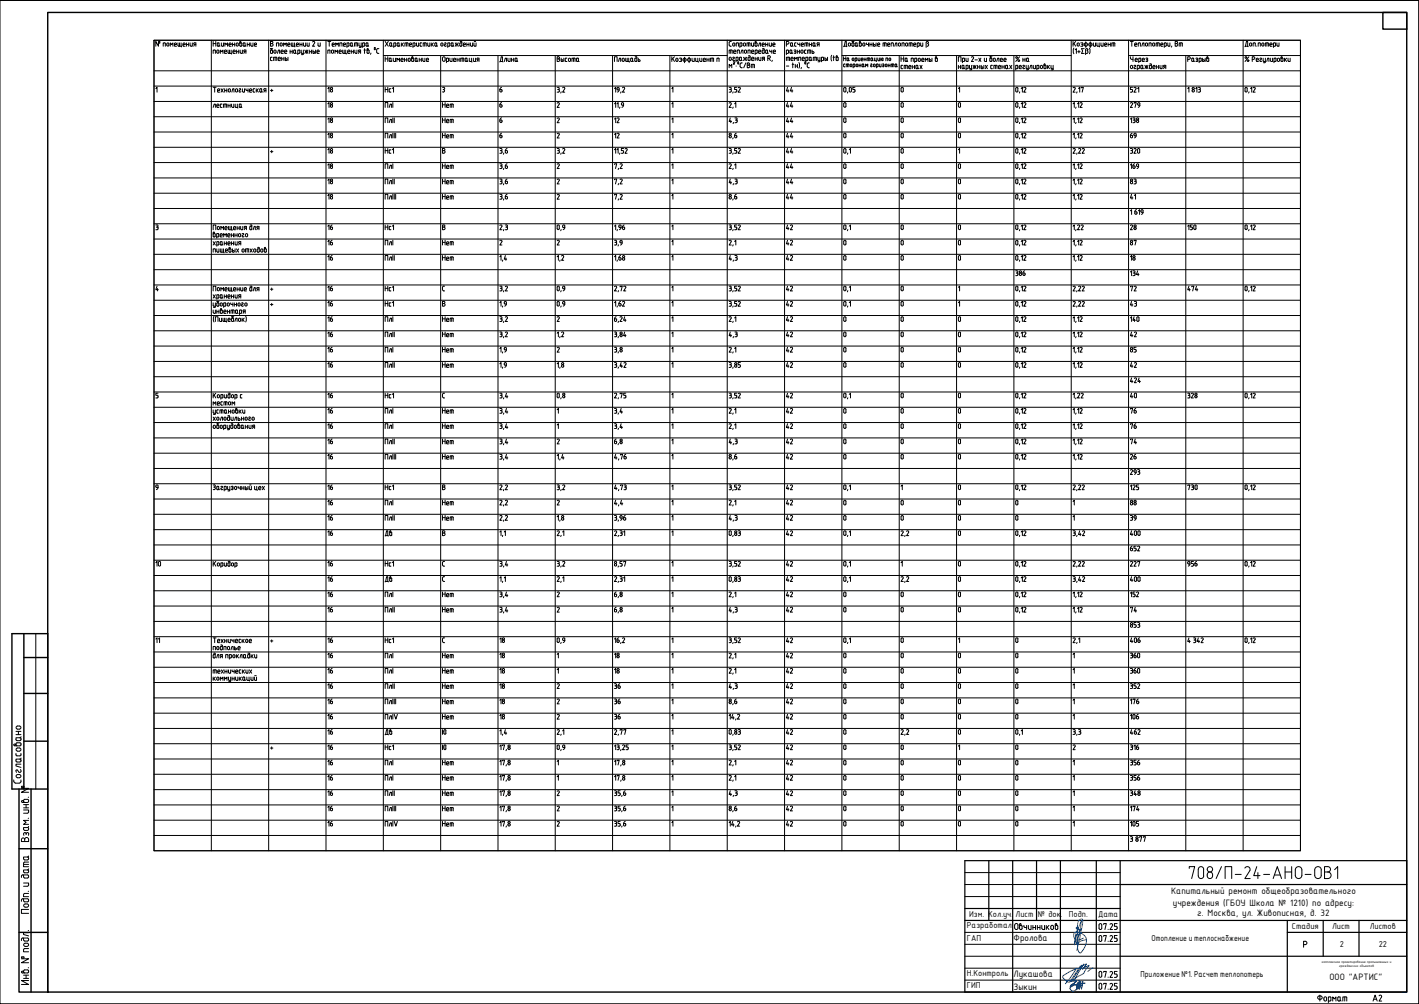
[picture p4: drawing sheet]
<svg xmlns="http://www.w3.org/2000/svg" width="594mm" height="420mm" viewBox="0 0 594 420" stroke-linecap="round" stroke-linejoin="round" font-family="sans-serif">
<defs><g id="words">
<text font-size="8.8" x="496.7" y="369">708/П-24-АНО-ОВ1</text>
<g font-size="5.7">
<text x="183.4" y="40.2">З</text>
<text x="304.1" y="59.3">8,6</text>
<text x="208.1" y="72.3">3,6</text>
<text x="208.1" y="78.7">3,6</text>
<text x="208.1" y="85">3,6</text>
<text x="304.1" y="85">8,6</text>
<text x="304.1" y="193.7">8,6</text>
<text x="160.2" y="244.8">Дв</text>
<text x="304.1" y="296.3">8,6</text>
</g>
<g font-size="5.3">
<text x="63.9" y="20.8">помещения</text>
<text x="208.1" y="27.2">Длина</text>
<text x="328.1" y="39.9">44</text>
<text x="184.1" y="46.2">Нет</text>
<text x="328.1" y="46.2">44</text>
<text x="472" y="46.2">279</text>
<text x="184.1" y="52.6">Нет</text>
<text x="328.1" y="52.6">44</text>
<text x="472" y="58.9">69</text>
<text x="208.1" y="65.6">3,6</text>
<text x="184.1" y="78.3">Нет</text>
<text x="328.1" y="78.3">44</text>
<text x="472" y="78.3">83</text>
<text x="184.1" y="84.7">Нет</text>
<text x="328.1" y="84.7">44</text>
<text x="476.2" y="84.7" transform="rotate(-90 476.2 84.7)">41</text>
<text x="136.2" y="97.4">16</text>
<text x="328.1" y="97.4">42</text>
<text x="472" y="97.4">28</text>
<text x="136.2" y="103.7">16</text>
<text x="184.1" y="103.7">Нет</text>
<text x="328.1" y="103.7">42</text>
<text x="472" y="103.7">87</text>
<text x="136.2" y="110.1">16</text>
<text x="328.1" y="110.1">42</text>
<text x="136.2" y="123.1">16</text>
<text x="328.1" y="123.1">42</text>
<text x="472" y="123.1">72</text>
<text x="496" y="123.1">474</text>
<text x="136.2" y="129.5">16</text>
<text x="328.1" y="129.5">42</text>
<text x="472" y="129.5">43</text>
<text x="136.2" y="135.8">16</text>
<text x="184.1" y="135.8">Нет</text>
<text x="328.1" y="135.8">42</text>
<text x="136.2" y="142.2">16</text>
<text x="184.1" y="142.2">Нет</text>
<text x="328.1" y="142.2">42</text>
<text x="472" y="142.2">42</text>
<text x="136.2" y="148.5">16</text>
<text x="184.1" y="148.5">Нет</text>
<text x="328.1" y="148.5">42</text>
<text x="472" y="148.5">85</text>
<text x="136.2" y="154.9">16</text>
<text x="136.2" y="167.9">16</text>
<text x="328.1" y="167.9">42</text>
<text x="472" y="167.9">40</text>
<text x="496" y="167.9">328</text>
<text x="136.2" y="174.3">16</text>
<text x="184.1" y="174.3">Нет</text>
<text x="328.1" y="174.3">42</text>
<text x="472" y="174.3">76</text>
<text x="136.2" y="180.6">16</text>
<text x="184.1" y="180.6">Нет</text>
<text x="328.1" y="180.6">42</text>
<text x="472" y="180.6">76</text>
<text x="136.2" y="187">16</text>
<text x="184.1" y="187">Нет</text>
<text x="328.1" y="187">42</text>
<text x="472" y="187">74</text>
<text x="136.2" y="193.3">16</text>
<text x="328.1" y="193.3">42</text>
<text x="472" y="193.3">26</text>
<text x="136.2" y="212.7">16</text>
<text x="184.1" y="212.7">Нет</text>
<text x="328.1" y="212.7">42</text>
<text x="472" y="212.7">88</text>
<text x="136.2" y="219.1">16</text>
<text x="184.1" y="219.1">Нет</text>
<text x="328.1" y="219.1">42</text>
<text x="472" y="219.1">39</text>
<text x="136.2" y="225.4">16</text>
<text x="160.2" y="225.4">Дв</text>
<text x="328.1" y="225.4">42</text>
<text x="472" y="225.4">400</text>
<text x="472" y="231.8">652</text>
<text x="68.1" y="238.1" transform="rotate(-90 68.1 238.1)">10</text>
<text x="136.2" y="238.1">16</text>
<text x="328.1" y="238.1">42</text>
<text x="472" y="238.1">227</text>
<text x="494.9" y="238.1">956</text>
<text x="136.2" y="244.5">16</text>
<text x="328.1" y="244.5">42</text>
<text x="136.2" y="257.5">16</text>
<text x="184.1" y="257.5">Нет</text>
<text x="328.1" y="257.5">42</text>
<text x="472" y="257.5">74</text>
<text x="472" y="263.9">853</text>
<text x="136.2" y="270.2">16</text>
<text x="328.1" y="270.2">42</text>
<text x="472" y="270.2">406</text>
<text x="136.2" y="276.6">16</text>
<text x="184.1" y="276.6">Нет</text>
<text x="328.1" y="276.6">42</text>
<text x="472" y="276.6">360</text>
<text x="136.2" y="282.9">16</text>
<text x="184.1" y="282.9">Нет</text>
<text x="328.1" y="282.9">42</text>
<text x="472" y="282.9">360</text>
<text x="136.2" y="289.3">16</text>
<text x="256.1" y="289.3">36</text>
<text x="328.1" y="289.3">42</text>
<text x="472" y="289.3">352</text>
<text x="136.2" y="302.3">16</text>
<text x="184.1" y="302.3">Нет</text>
<text x="256.1" y="302.3">36</text>
<text x="328.1" y="302.3">42</text>
<text x="472" y="302.3">106</text>
<text x="136.2" y="308.7">16</text>
<text x="160.2" y="308.7">Дв</text>
<text x="328.1" y="308.7">42</text>
<text x="472" y="308.7">462</text>
<text x="136.2" y="315">16</text>
<text x="328.1" y="315">42</text>
<text x="472" y="315">316</text>
<text x="136.2" y="321.4">16</text>
<text x="184.1" y="321.4">Нет</text>
<text x="328.1" y="321.4">42</text>
<text x="472" y="321.4">356</text>
<text x="136.2" y="327.7">16</text>
<text x="184.1" y="327.7">Нет</text>
<text x="328.1" y="327.7">42</text>
<text x="472" y="327.7">356</text>
<text x="136.2" y="334.1">16</text>
<text x="256.1" y="340.8">35,6</text>
<text x="304.1" y="340.8">8,6</text>
<text x="136.2" y="347.1">16</text>
<text x="184.1" y="347.1">Нет</text>
<text x="328.1" y="347.1">42</text>
</g>
<g font-size="4.9">
<text x="87.8" y="24">помещения</text>
<text x="328.1" y="20.5">Расчетная</text>
<text x="232.1" y="26.8">Высота</text>
<text x="424" y="26.8">% на</text>
<text x="140.1" y="39.9" transform="rotate(-90 140.1 39.9)">18</text>
<text x="87.8" y="46.6">лестница</text>
<text x="140.1" y="46.2" transform="rotate(-90 140.1 46.2)">18</text>
<text x="140.1" y="52.6" transform="rotate(-90 140.1 52.6)">18</text>
<text x="260" y="52.6" transform="rotate(-90 260 52.6)">12</text>
<text x="140.1" y="58.9" transform="rotate(-90 140.1 58.9)">18</text>
<text x="184.1" y="58.9">Нет</text>
<text x="260" y="58.9" transform="rotate(-90 260 58.9)">12</text>
<text x="328.1" y="58.9">44</text>
<text x="140.1" y="65.3" transform="rotate(-90 140.1 65.3)">18</text>
<text x="160.2" y="65.3">Нс1</text>
<text x="328.1" y="65.3">44</text>
<text x="472" y="65.3">320</text>
<text x="136.2" y="71.6">18</text>
<text x="160.2" y="71.6">ПлI</text>
<text x="184.1" y="71.6">Нет</text>
<text x="328.1" y="71.6">44</text>
<text x="140.1" y="78.3" transform="rotate(-90 140.1 78.3)">18</text>
<text x="140.1" y="84.7" transform="rotate(-90 140.1 84.7)">18</text>
<text x="184.1" y="110.1">Нет</text>
<text x="472" y="110.1">18</text>
<text x="424" y="116.4">386</text>
<text x="472" y="116.4">134</text>
<text x="184.1" y="154.9">Нет</text>
<text x="328.1" y="154.9">42</text>
<text x="472" y="154.9">42</text>
<text x="472" y="161.2">424</text>
<text x="184.1" y="193.3">Нет</text>
<text x="472" y="199.7">293</text>
<text x="136.2" y="206">16</text>
<text x="160.2" y="206">Нс1</text>
<text x="328.1" y="206">42</text>
<text x="472" y="206">125</text>
<text x="496" y="206">730</text>
<text x="472" y="244.5">400</text>
<text x="136.2" y="250.8">16</text>
<text x="160.2" y="250.8">ПлI</text>
<text x="184.1" y="250.8">Нет</text>
<text x="328.1" y="250.8">42</text>
<text x="472" y="250.8">152</text>
<text x="67.7" y="270.2" transform="rotate(-90 67.7 270.2)">11</text>
<text x="212" y="270.2" transform="rotate(-90 212 270.2)">18</text>
<text x="212" y="276.6" transform="rotate(-90 212 276.6)">18</text>
<text x="260" y="276.6" transform="rotate(-90 260 276.6)">18</text>
<text x="212" y="282.9" transform="rotate(-90 212 282.9)">18</text>
<text x="260" y="282.9" transform="rotate(-90 260 282.9)">18</text>
<text x="184.1" y="289.3">Нет</text>
<text x="208.1" y="289.3">18</text>
<text x="136.2" y="295.6">16</text>
<text x="184.1" y="295.6">Нет</text>
<text x="208.1" y="295.6">18</text>
<text x="256.1" y="295.6">36</text>
<text x="328.1" y="295.6">42</text>
<text x="472" y="295.6">176</text>
<text x="212" y="302.3" transform="rotate(-90 212 302.3)">18</text>
<text x="184.1" y="334.1">Нет</text>
<text x="328.1" y="334.1">42</text>
<text x="472" y="334.1">348</text>
<text x="136.2" y="340.4">16</text>
<text x="184.1" y="340.4">Нет</text>
<text x="328.1" y="340.4">42</text>
<text x="472" y="340.4">174</text>
</g>
<g font-size="4.4">
<text x="112.2" y="26.5">стены</text>
<text x="376.1" y="30">стенах</text>
<text x="87.8" y="170.7">местом</text>
<text x="87.8" y="282.9">технических</text>
</g>
<g font-size="4.2">
<text x="490.3" y="374.3">Капитальный ремонт общеобразовательного</text>
<text x="491" y="379">учреждения (ГБОУ Школа № 1210) по адресу:</text>
<text x="501.3" y="383.5">г. Москва, ул. Живописная, д. 32</text>
<text x="424.3" y="394">Фролова</text>
<text x="424.3" y="408.9">Лукашова</text>
<text x="556.6" y="410">ООО &quot;АРТИС&quot;</text>
<text x="424.3" y="414.4">Зыкин</text>
</g>
<g font-size="3.9">
<text x="405.8" y="383.9">Изм. Кол.уч.</text>
<text x="425.2" y="383.9">Лист</text>
<text x="434.4" y="383.9">№ док.</text>
<text x="447.5" y="383.9">Подп.</text>
<text x="459.7" y="383.9">Дата</text>
<text x="404.8" y="388.5">Разработал</text>
<text x="540.9" y="388.9">Стадия</text>
<text x="557.7" y="388.9">Лист</text>
<text x="573.4" y="388.9">Листов</text>
<text x="404.8" y="393.7">ГАП</text>
<text x="561" y="396.4">2</text>
<text x="577.2" y="396.4">22</text>
<text x="404.8" y="413.6">ГИП</text>
<text x="404.8" y="408.6">Н.Контроль</text>
</g>
<g font-size="3.5">
<text x="482" y="393.7">Отопление и теплоснабжение</text>
<text x="477.5" y="408.8">Приложение №1. Расчет теплопотерь</text>
</g>
<g font-size="1.6">
<text x="553.4" y="403">комплексное проектирование промышленных и</text>
<text x="560.7" y="404.7">гражданских объектов</text>
</g>
</g></defs>
<g fill="none" stroke="#000" stroke-width=".42">
<path d="M64.5 16.8h479.9v339.2h-479.9zM88.5 16.8v339.2M89.2 18.2h1.1M89.2 17.4v1.9M90.3 17.4v1.9M91 19.1v-1l.3-.2h.4v1.2M92.7 17.9v1.1M93.6 17.9v1.4h-.6M94.1 19.3v-1.4l.6 .7 .5-.7v1.4M95.9 18.4l.4-.5 .5 .5M97.4 17.9v1.4M98.3 17.9v1.4"/>
<path d="M98.9 18.4l.4-.5 .5 .5M100.4 18.2l.7-.2 .1 1.1M100.6 17.3l.3 .4-.4 .3M100.6 17.4l-.2 1.7M101.8 19.1l.1-1 .2-.2h.5v1.2M103.5 17.9v1.4M104.4 17.9v1.4M105 17.9l.1 1.2 .3 .2h.5v-1.4M106.5 18.6h.9l-.1-.4-.3-.3-.4 .3-.1 .9 .3 .2M106.8 19.3h.6M112.5 16.8v339.2M113.2 18.2h.6"/>
<path d="M113.8 17.4h-.6v1.9h.6M113.8 17.3l.5 .5-.5 .4M113.8 18.2l.5 .6-.5 .5M115.7 19.3v-1.4h.7l.3 .3v1.1M117.5 18h.4l.3 .4-.1 .7-.4 .2-.4-.4zM118.7 19.3v-1.4l.6 .7 .5-.7v1.4M120.4 18.6h1l-.1-.4-.4-.3-.4 .3-.1 .9 .3 .2M120.7 19.3h.7M122 17.9v1.3l1.4 .1v.3M122.6 17.9v1.4M123.3 17.9v1.4M124 18.6h1l-.1-.4-.4-.3-.4 .3-.1 .9 .3 .2"/>
<path d="M124.3 19.3h.7M125.6 18.6h.8M125.6 17.9v1.4M126.4 17.9v1.4M127 17.9l.1 1.2 .4 .2h.5v-1.4M128.6 17.9v1.2l.4 .2h.5v-1.4M130.9 17.6l.6-.2 .2 .6M131.7 18l-.8 1.3h.8M133.1 17.9l.1 1.2 .4 .2h.5v-1.4M136.5 16.8v339.2M137.2 17.4h1.3M137.8 17.4v1.9"/>
<path d="M139.1 18.6h.9l-.1-.4-.4-.3-.4 .3v.9l.2 .2M139.3 19.3h.7M140.5 19.3v-1.4l.6 .7 .5-.7v1.4M142.2 19.3v-1.4h.7l.3 .3v1.1M143.8 18.6h.9l-.1-.4-.4-.3-.4 .3v.9l.2 .2M144 19.3h.7M145.2 19.3l.9-.1-.1-1.2-.8-.1v2M146.7 18.2v.9M146.7 18.2l.8-.3v1.2l.3 .2M146.7 19l.5 .3M147.5 19l-.3 .3M149.1 17.9v1.4"/>
<path d="M149.4 17.9h-1v1.4M149.4 17.9l.3 .3M149.7 18.2v1.1M150.3 17.9l.1 1.3 .8 .1M151.2 17.9v1.8l-.8 .2M151.8 19.3l.9-.1-.2-1.2-.7-.1v2M153.3 18.1l.8-.2-.2 1.4-.6-.1zM154.1 19l.3 .3M156.8 19.9l.3 .1-.2 .8zM160.5 16.8v339.2M161.2 17.4l1.4 1.9M162.6 17.4l-1.4 1.9"/>
<path d="M164 19l-.3 .3-.5-.1 .1-1.2 .7-.1v1.2l.3 .2M164.8 19.3l.9-.1-.1-1.2-.8-.1v2M167.1 19l-.3 .3-.5-.2 .2-1.1 .6-.1v1.2l.3 .2M168 17.9v1.4M168.3 18.5l.6 .8M168.9 17.9l-.9 .9M169.5 19.3v-1.4h1l.4 .3-.1 1.1M170.1 17.9v1.4M171.7 19.3h.6M172.3 18.4l-.9 .2M172.3 18.4l-.2-.4-.6 .2-.1 .9 .3 .2M172.9 19.3l.8-.1-.1-1.2-.7-.1v2"/>
<path d="M174.4 17.9v1.2l.4 .2h.5v-1.4M176.6 17.9l-.7 .3v1l.7 .1M177.2 19.3v-1.4h1l.3 .3-.1 1.1M177.8 17.9v1.4M179.1 17.9v1.2l.4 .2h.5v-1.4M180.6 17.9v1.4M180.8 18.5l.6 .8M181.4 17.9l-.8 .9M182 18.2v.9M182.1 19l.3 .3M182.4 17.9h.4v1.2M182.4 17.9l-.3 .3"/>
<path d="M182.8 19l.4 .3M182.9 19l-.5 .3M184.6 18.2l.4-.3 .4 .3-.2 1-.6-.1zM186.1 18.1l.4-.2 .2 .5M186.2 18.7a.43 .43 0 0 0 .1 .6 .43 .43 0 0 0 .6-.1M186.6 18.4l-.5 .4M187.5 19.3l.8-.1-.1-1.2-.7-.1v2M189.7 19l-.3 .3-.5-.1 .1-1.2 .7-.1v1.2l.3 .2M190.6 17.9l.4 .7-.4 .7M191 18.6h.5M191.3 17.9v1.4M191.9 17.9l-.4 .7 .4 .7"/>
<path d="M192.7 17.4h.3M193.1 17.3l.3 .3M193.3 17.9l-.7 .1-.1 .2v1l.5 .1M193.3 17.7v1.4M193.4 19l-.3 .3M194 18.6h.9l-.1-.4-.4-.3-.4 .3 .2 1.1M194.2 19.3h.7M195.5 18.6h.8M195.5 17.9v1.4M196.3 17.9v1.4M196.9 17.9l.1 1.2 .4 .2h.5v-1.4M198.4 17.9l.1 1.2 .3 .2"/>
<path d="M198.5 17.4h.6M199.3 17.9v1.4h-.5M304.5 16.8v339.2M305.3 17.9v1.2l.5 .2M305.7 19.3h.5M306.2 17.4h-.7l-.2 .4M307.6 18.4v.5M307.7 18.4l-.2-.4h-.5l-.3 .9 .5 .4 .5-.4M308.2 19.3v-1.4h.7l.3 .3v1.1M309.8 19.3l.8-.1-.1-1.2-.7-.1v2M311.2 18.4v.5M311.2 18.4l.5-.5 .4 .5-.2 .8h-.4l-.3-.3"/>
<path d="M312.7 19.3v-1.4h1l.3 .3v1.1M313.4 17.9v1.4M314.6 17.9l.1 1.2 .3 .2h.5v-1.4M316.1 17.6v1.6l.6 .1M316.4 17.3l.2 .4-.4 .3M316.4 17.4l-.3 .2M316.7 17.9l-.6 .3M316.7 17.9l.3 .3M316.9 18.2v.9M317 19l-.3 .3M317.5 19.3l.5-1.4h.4v1.4M319.1 18.6h.9l-.1-.4-.4-.3-.4 .3 .2 1.1"/>
<path d="M319.3 19.3h.7M320.5 18.6h.9M320.5 17.9v1.4M321.4 17.9v1.4M322 17.9l.1 1.2 .4 .2h.5v-1.4M323.6 18.6h.8v-.4l-.4-.3-.4 .3v.9M323.6 19.1l.2 .2M323.8 19.3h.6M328.5 16.8v339.2M352.5 16.8v339.2M353.2 19.6v-.3l1.3 .3M353.4 19.3l.5-1.9h.4v1.9"/>
<path d="M355.2 18.2l.4-.3 .4 .3-.2 1-.6-.1zM357 17.9l.5 .2v.9l-.5 .3M357 17.9l-.3 .3v.9l.3 .2M357.5 17.4h-.8l.6 .6M358.1 18.1l.8-.2-.2 1.4-.6-.1zM358.9 19l.3 .3M359.7 17.6l.1 1.6 .5 .1M360 17.3l.2 .4-.3 .3M360 17.4l-.2 .2M360.3 17.9l-.6 .3M360.3 17.9l.3 .3M360.6 18.2v.9"/>
<path d="M360.6 19l-.3 .3M362.1 18.4v.5M362.1 18.4l-.2-.4h-.4l-.3 .9 .5 .4 .4-.4M362.7 17.9l.2 .7h.7M363.6 17.9v1.4M364.2 18.6h.9M364.2 17.9v1.4M365.1 17.9v1.4M365.7 17.9v1.4l.7-.1-.1-.5-.6-.1M366.8 17.9v1.4M367.4 18.6h.9l-.1-.4-.3-.3-.4 .3-.1 .9M367.5 19.1l.2 .2"/>
<path d="M367.7 19.3h.6M369.7 19.3v-1.4h1l.4 .3-.1 1.1M370.3 17.9v1.4M371.6 18.6h.9l-.1-.4-.4-.3-.3 .3-.1 .9M371.6 19.1l.3 .2M371.9 19.3h.6M373.1 19.3v-1.4h.6l.3 .3v1.1M374.6 19.3l.4-1.4h.5v1.4M376.1 18.4v.5M376.1 18.4l.5-.5 .4 .5-.2 .8h-.4l-.3-.3M378.2 17.9h-.6v1.4M378.2 17.9l.3 .3"/>
<path d="M378.5 18.2v1.1M380 18.4v.5M380 18.4l-.2-.4h-.4l-.3 .9 .5 .4 .4-.4M380.6 19.3v-1.4h1l.3 .3v1.1M381.3 17.9v1.4M382.5 18.4v.7M382.5 18.4l.5-.5 .4 .7h-.9M382.5 19.1l.3 .2M382.7 19.3h.7M384 19.3l.9-.1-.2-1.2-.7-.1v2M385.4 17.9l.1 1.2 .3 .2M386.3 17.9v1.4h-.5"/>
<path d="M387.7 17.8v2.1M387.8 17.8l.4-.5 .5 .5M388.7 17.8l-.3 .4 .3 .4v.4l-.6 .3M388.7 17.8v.1M448.5 16.8v339.2M449.2 17.4v1.9M449.6 18.2l.7 1.1M450.3 17.4l-1.1 1.1M450.9 18.4v.5M451 18.4l.4-.5 .5 .5-.3 .8h-.4l-.2-.3M452.5 17.9l.7 .1 .2 .2M452.8 18.6h.5"/>
<path d="M453.3 18.2v.9M453.4 19l-.9 .3M454 18.8l.5 .5M454.5 17.9h.2M454.5 19.3h.2M454.5 17.9l-.4 .3-.2 .6M454.6 17.5v2.4M454.7 17.9l.5 .3 .1 .6M455.3 18.8l-.6 .5M455.8 18.5v.3M455.9 18.8l.5 .5M455.9 18.5a.66 .66 0 0 1 .8-.5 .66 .66 0 0 1 .5 .8"/>
<path d="M456.4 19.3h.2M456.5 17.5v2.4M457.2 18.8l-.6 .5M457.8 17.9v1.2l.4 .2h.4v-1.4M459.2 17.9v1.1l.3 .3M459.5 19.3h.8v.3M460.2 17.9v1.4M460.9 17.9l.1 1.2 .4 .2h.5v-1.4M462.4 18.6h.9v-.4l-.4-.3-.4 .3-.1 .9M462.5 19.1l.2 .2M462.7 19.3h.6M463.9 18.6h1"/>
<path d="M463.9 17.9v1.4M464.9 17.9v1.4M466.1 17.9v1.4M466.4 17.9h-.9v1.4M466.4 17.9l.4 .3M466.7 18.2v1.1M472.5 16.8v339.2M473.2 17.4h1.2M473.8 17.4v1.9M475 18.6h1l-.1-.4-.4-.3-.4 .3-.1 .9 .3 .2M475.3 19.3h.7M476.5 19.3v-1.4h.7l.3 .3-.1 1.1"/>
<path d="M478 19.3l.5-1.4h.5v1.4M479.6 18.2l.4-.3 .4 .3-.2 1-.6-.1zM481.9 18.2v1.1M482 18.2l-.2-.2-.8-.1v1.4M482.6 18.2l.4-.3 .4 .3-.2 1-.6-.1zM484.7 17.9v1.4M485.1 17.9h-1.1v1.4M485.1 17.9l.3 .3M485.4 18.2v1.1M486.2 19.3h.6M486.8 18.4l-.9 .2M486.9 18.4l-.2-.4-.7 .2-.1 .9 .3 .2"/>
<path d="M488.3 18.2v.9M488.3 19l-.9 .3M488.3 18.2l-.1-.2-.8-.1v2M488.9 17.9l.1 1.2 .3 .2h.5v-1.4M490.6 19.3l-.2 .4M492 18.2h.5M492.5 17.4h-.5v1.9h.5M492.6 17.3l.4 .5-.4 .4M492.6 18.2l.5 .6-.5 .5M494.3 17.9v1.4M495 18.2v1.1M495 18.2l-.3-.3h-1v1.4"/>
<path d="M520.4 16.8v339.2M521.3 19.6v-.3l1.2 .3M521.4 19.3l.4-1.9h.6v1.9M523.2 18.2l.4-.3 .4 .3-.2 1-.6-.1zM524.6 19.3v-1.4h.7l.3 .3-.1 1.1M526.2 19.3h.1M527.3 17.9h-.5v1.4M527.4 17.9l.3 .3M527.6 18.2v1.1M529.1 18.4v.5M529.2 18.4l-.3-.4h-.4l-.3 .9 .5 .4 .5-.4M529.8 19.3v-1.4h1l.3 .3-.1 1.1"/>
<path d="M530.4 17.9v1.4M531.6 18.4v.7M531.7 18.4l.4-.5 .5 .7h-1M531.7 19.1l.2 .2M531.9 19.3h.7M533.1 19.3l.9-.1-.1-1.2-.8-.1v2M534.6 17.9l.1 1.2 .3 .2h.5v-1.4M64.5 29.6h479.9M64.5 36h479.9M65.2 37l.5-.5v2.1M89.2 36.5h1.3M89.9 36.5v2.1"/>
<path d="M91.3 38.6h.6M91.9 37.6v.2h-.8M92 37.6l-.2-.4-.6 .1-.1 1 .2 .2M92.5 37.1l1 1.5M93.5 37.1l-1 1.5M94.1 37.8h.9M94.1 37.1v1.5M95 37.1v1.5M96.4 37.6v.5M96.5 37.6l-.2-.4h-.5l-.3 .9 .5 .4 .5-.4M97.1 38.6l.4-1.5h.5v1.5M98.8 37.2h.5l.2 .4-.1 .7-.4 .2-.4-.4z"/>
<path d="M100.5 37.1l.2 .5-.5 .3a.43 .43 0 0 0 .1 .6 .43 .43 0 0 0 .6-.1M100.5 37.1l-.4 .2M101.5 37.1v1.2l.9 .3v-1.5M103 37.1l.3 .7M103.3 37.8h.5M103.8 37.1v1.5M104.4 37.8h1l-.3-.6-.6 .1-.1 1 1 .3M106.6 37.1l-.6 .3v1l.6 .2M107.3 37.1v1.5M107.6 37.8l.6 .8M108.2 37.1l-.9 1M108.8 37.3l.8-.2v1.3l-.3 .2-.5-.2z"/>
<path d="M109.6 38.2l.3 .3M110.9 37.8l-.5 .8M111.3 37.8h-.7l-.1-.5 .8-.2v1.5M113.2 22.1l.1-1 .3-.2 .5 .2v1M113.2 37.8h1.1M113.7 37.3v1.1M114.2 20.4h-1l.8 .6M114.6 21.4v.5M114.7 21.4l.2-.4h.4l.3 .9M116.2 22.4l.3-1.4h.6v1.4M118.6 21.6l-.2-.6h-.5l-.3 1.1M120.1 21.6l-.3-.6h-.4l-.2 1.1"/>
<path d="M121.5 21v1.4M122.3 21v1.4M123.4 22.4l-.5-.3 .1-1 .3-.2 .4 .1v1.1l.4 .3M123.8 22l-.3 .4M124.7 22.4h.5M125.2 21h-.5v1.9M125.2 20.9l.4 .3M125.5 21.3v.8M125.6 22l-.4 .4M126.1 21l.1 1.2 .8 .2M127 21v1.6M127 22.5l-.8 .4"/>
<path d="M127.6 21l.4 .6-.4 .8M128 21.6h.5M128.3 21v1.4M128.9 21l-.4 .6 .4 .8M129.5 21.6h.9M129.5 21v1.4M130.4 21v1.4M131 21v1.4h.4M131 21.6h.4M131.4 21.6l.4 .4-.4 .4M132.1 21v1.4M132.7 21.6h.9l-.1-.5-.3-.2-.4 .2-.1 1 .3 .2"/>
<path d="M133 22.4h.6M137.2 22.4v-1.4l.7-.1 .3 .3-.1 1.2M139 21h.4l.3 .4-.1 .7-.4 .2-.4-.4zM140.3 22.4v-1.4l.5 .6 .6-.6v1.4M141.9 21.4v.7M142 21.4l.4-.5 .5 .5-.1 .2h-.9M142 22.1l.2 .2M142.2 22.4h.6M143.5 21v1.2l1.4 .2v.2M144.1 21v1.4M144.7 21v1.4M145.5 21.6h1l-.1-.5-.4-.2-.4 .2-.1 1 .3 .2"/>
<path d="M145.8 22.4h.7M147.1 21.6h.9M147.1 21v1.4M148 21v1.4M148.5 21v.9M148.6 21.9l.4 .4M149.4 21v1.4h-.4M150.4 21.6h.6M150.4 21.6l-.3-.5 .9-.1v1.4M150.5 21.6l-.4 .8M152.4 21h.6M152.6 20.4v2"/>
<path d="M153.7 20.6v1.6l.5 .2M153.7 20.6l.5-.1-.4 .5M154.2 21l-.5 .2M154.2 20.9l.4 .3M154.5 21.3v.8M154.6 22l-.4 .4M155.3 22.2l-.2 .5M158.2 22.4h.4M158.2 20.4h.4M158.2 20.3l-.4 .3-.1 1.2 .5 .5M160.5 23.2h144M161.2 24.6h1.1"/>
<path d="M161.2 23.7v2M161.2 36.5v2.1M161.2 37.5h1.1M162.3 23.7v2M162.3 36.5v2.1M163.2 24.3h.5v1.1l.4 .3M163.3 24.3l-.4 .3 .1 1 .4 .1 .4-.3M163.7 37.1l-.8 .3 .1 1 .7 .2M164.3 37l.5-.5v2.1M164.6 24.3l.1 1.2 .4 .2h.5v-1.4M166.2 25.7v-1.4l.5 .8 .6-.8v1.4M168.7 24.8v.3h-.8"/>
<path d="M168.8 24.8l-.2-.4h-.5l-.2 1.1 .8 .2M169.3 25.1h1M169.3 24.3v1.4M170.3 24.3v1.4M170.9 24.8v.5M170.9 24.8l.4-.5 .5 .5-.2 .9h-.5l-.2-.4M172.5 24.4l.3-.6-.5 .2v1.4l.4 .3M172.6 24.3h.3M172.7 24.3l-.4 .3M172.9 24.3l.3 .2v.9l-.6 .3M174.1 24.3h.5v1.1M174.1 24.3l-.3 .3 .1 1 .4 .1 .3-.3"/>
<path d="M174.6 25.4l.3 .3M175.5 25.1h.9M175.5 24.3v1.4M176.4 24.3v1.4M177 24.3l.1 1.2 .3 .2h.5v-1.4M178.5 25.1h.9l-.2-.7-.6 .2-.1 .9 .9 .2M184.5 23.2v332.8M185.3 25.2l.1-1.2 .4-.3 .5 .3 .1 1.2M185.3 25.2l.5 .5 .6-.5M187.5 24.3h-.6v1.9M187.5 24.3l.2 .2v1.1l-.8 .1M188.3 24.3v1.1"/>
<path d="M189.3 24.3v1.4h-.7l-.2-.4M189.9 25.1h.9l-.1-.5-.4-.3-.4 .3v.9l.2 .2M190.1 25.7h.7M191.3 25.1h.9M191.3 24.3v1.4M192.2 24.3v1.4M193.5 24.3v1.4M193.8 24.3h-.9v1.4M193.9 24.3l.3 .3-.1 1.1M195.1 24.3h.4v1.1l.4 .3M195.1 24.3l-.3 .2-.1 .9 .5 .3M195.6 25.4l-.3 .3"/>
<path d="M196.5 24.3v1.3l1.1 .1v.3M197.4 24.3v1.4M198.2 24.3v1.2l.4 .2h.5v-1.4M199.9 24.3h.6v1.4M200 24.3l-.3 .5 .8 .3M200.1 25.1l-.5 .6M208.5 23.2v332.8M209.3 38.1l.2 .4a.54 .54 0 0 0 .7-.4 .54 .54 0 0 0-.4-.7l-.5 .1v.6M210 36.5l-.7 .9M232.5 23.2v332.8M233.3 36.5l.8 .3v.4l-.4 .2M233.3 38.6h.5"/>
<path d="M233.5 37.5l.7 .2M234.1 37.8v.3M234.2 38.1l-.4 .4M234.9 38.4l-.2 .5M235.6 36.7l.6-.2 .2 .7M236.4 37.2l-.9 1.4h.9M256.5 23.2v332.8M257.3 25.7v-2h1.1v2M257.3 37l.5-.5v2.1M258.3 37l.5-.5 .4 .5M258.3 37l.2 .6h.7M259 25.7l.3-1.4h.5v1.4"/>
<path d="M259.2 37.6l-.7 .9M259.2 37v.6M260 38.4l-.2 .5M260.4 24.8v.5M260.5 24.8l.2-.4h.4l.3 .9-.5 .4-.4-.4M260.6 36.7l.7-.2 .2 .7M261.5 37.2l-.9 1.4h.9M262 24.3v1.3l1.4 .1v.3M262.6 24.3v1.4M263.2 24.3v1.4M264.3 24.3h.5v1.1l.4 .3M264.4 24.3l-.4 .3v.8l.4 .3"/>
<path d="M264.9 25.4l-.6 .3M265.9 23.7h.4M266.1 24.3h.5M266.1 24.3l-.3 .2v.9l.5 .3M266.3 23.7l.4 .3M266.6 24v1.4M266.7 25.4l-.4 .3M267.2 24.3v1.4l.8-.1-.2-.5h-.6M280.5 23.2v332.8M281.3 37l.4-.5v2.1M281.3 23.7v2M281.6 24.6l.8 1.1"/>
<path d="M282.4 23.7l-1.1 1.2M283 24.6l.4-.3 .4 .3-.2 1.1-.6-.2zM284.4 24.3h.6M284.9 25.1h.5M285.1 24.3l.3 .3-.1 1-.9 .1M286 24.9v.3M286 25.2l.5 .5M286.5 24.3l.7 .3v.6M286.5 24.3l-.5 .6M286.6 24v2.2M287.2 25.2l-.7 .5M287.9 24.9v.3"/>
<path d="M287.9 25.2l.7 .5 .5-.5M287.9 24.9a.64 .64 0 0 1 .8-.5 .64 .64 0 0 1 .4 .8M288.5 24v2.2M289.7 24.3v1.1M290.7 24.3v1.4h-.7l-.2-.4M291.3 24.3v1.3l1.1 .1v.3M292.1 24.3v1.4M292.9 24.3l.1 1.2 .3 .2h.5v-1.4M294.4 25.1h1l-.1-.5-.4-.3-.4 .3-.1 .9 .3 .2M294.7 25.7h.7M296 25.1h.8M296 24.3v1.4"/>
<path d="M296.8 24.3v1.4M298.1 24.3v1.4M298.4 24.3h-1v1.4M298.5 24.3l.3 .3M298.7 24.6v1.1M300.7 24.3h-.6v1.4M300.8 24.3l.3 .3M301 24.6v1.1M305.3 22.4v-1.4l1-.1 .3 .3-.1 1.2M305.3 28.4v-1.5l.5 .7 .6-.7v1.5M305.3 36.5l.8 .3v.4l-.4 .2M305.3 24.1l.4-.2 .4 .2-.2 1.2-.6-.2z"/>
<path d="M305.4 37.5h.6l.2 .6-.9 .5M305.9 21v1.4M306.8 24.1l.4-.2 .2 .5M306.9 24.7a.43 .43 0 0 0 .1 .7 .43 .43 0 0 0 .6-.2M307 38.4l-.3 .5M307 26l.3-.2 .3 .4-.6 .6h.6M307.1 21.4v.7M307.2 21.4l.2-.4h.4l.3 .6h-1M307.2 22.1l.2 .2M307.3 24.4l-.5 .4M307.4 22.4h.7M308.1 25.4h.6"/>
<path d="M308.1 27.6h.1M308.4 36.5h-.8v1h.7l.2 .6-.2 .4-.7 .1M308.7 24h-.6v1.9M308.7 23.9l.3 .3M308.9 25.9l.3 .1-.2 .8zM309 24.3v.8M309 25l-.3 .4M309 36.7l.7-.2 .2 .7M309.5 21.3v1.1M309.6 21.2l-.2-.2h-.7v1.4M309.6 24.1l.8-.1-.1 1.3-.7-.1zM309.8 26.8v1.1"/>
<path d="M309.9 27.8l.2 .5 .7 .1M309.9 37.2l-.9 1.4h1M310.1 22.4l.5-1.4h.5v1.4M310.4 25l.3 .4M310.8 26.3l-.7 .1-.2 .4M311.3 24l.4 .6-.4 .8M311.7 24.6h.5M311.7 21.1l.4-.2 .4 .2-.2 1.1-.6-.1zM312 24v1.4M312.3 26.3l-.9 2.1M312.6 24l-.4 .6 .4 .8M312.8 26.3l1 .3v.4l-.4 .2 .5 .6-.5 .6h-.6z"/>
<path d="M312.8 27.3h.6M313.4 23.3h.3M313.7 21h-.6v1.4M313.8 20.9l.3 .3M313.8 23.3l.3 .3M314 24h-.7l-.1 .2v1l.5 .2M314 21.3v1.1M314 23.7v1.4M314.1 25l-.3 .4M314.5 28.4v-1.5l1.3 .2v1.3M314.7 21.6h.9l-.1-.5-.4-.2-.4 .2v1M314.7 24.6h.9l-.1-.5-.4-.2-.4 .2v1"/>
<path d="M314.7 22.1l.2 .2M314.7 25.1l.9 .3M314.9 22.4h.7M315.2 26.9v1.5M316.1 22.4l.9-.2-.1-1.2h-.8v1.9M316.1 24.6h.9M316.1 24v1.4M317 24v1.4M317.6 21.4v.7M317.6 21.4l.2-.4h.5l.2 .6h-.9M317.6 22.1l.3 .2M317.6 24l.1 1.1 .9 .3v-1.4"/>
<path d="M317.8 22.4h.7M319.2 20.4h.5M319.5 24.6l-.3 .8M319.7 20.3l.3 .3v1.6l-.7 .1-.1-1.2 .8-.1M320 24.6h-.7l-.1-.5 .8-.1v1.4M320.8 21h.6v1l.3 .4M320.8 22.4h.3M320.9 20.9l-.4 .3v.9l.4 .3M321.4 22l-.3 .4M321.4 24.4h.6l.5 1M322 23.3h-.6v2.1M322 23.3l.5 .6-.5 .5"/>
<path d="M322.2 21l.2 .6h.7M323.1 21v1.4M323.3 25.2l-.2 .5M323.8 21.6h.9l-.1-.5-.4-.2-.4 .2 .2 1.2M324 22.4h.7M329.2 25.4v-1.4l1.1-.1 .3 .3-.1 1.2M329.2 27.6h1M329.8 21h-.6v1.9M329.9 24v1.4M330.1 22l-.9 .4M330.7 22l.3 .4 .6-.4M331.1 24.6h1l-.3-.6-.6 .1-.1 1 1 .3"/>
<path d="M331.5 22l.3 .4M331.6 26.9h.8M331.9 26.3v2.1M332.4 22.2l.5 .1M332.7 25.4v-1.4l.5 .6 .6-.6v1.4M332.9 21.6l.3 .4-.3 .4M333 27.6h.8M333 26.9v1.5M333.8 21v1.4M333.8 26.9v1.5M334.3 25.4v-1.4l.7-.1 .3 .3-.1 1.2M334.5 26.1l.3 1-.3 1.4"/>
<path d="M334.7 21v1.4M335.3 21.9l.5 .4 .4-.4M335.5 28.2l-.1 .5M335.8 24.6h1l-.3-.6-.6 .1-.1 1 1 .3M336.8 22l.7 .4M336.9 26v.6M337 26l.3-.1 .1 .8-.4-.1M337.4 25.4h.5M337.9 24h-.5v1.9M337.9 23.9l.3 .3M338.2 24.3v.8M338.2 25l-.3 .4"/>
<path d="M338.8 21v1.4M338.8 26.3l-.7 .3-.2 1.3 .9 .5M338.8 24.1l.8-.1-.1 1.3-.7-.1zM339.1 21h-1v1.4M339.4 21.3v1.1M339.6 25l.3 .4M340 21v1.4l.8-.2-.3-.6M340.5 25.4v-1.4l1-.1 .3 .3v1.2M341.2 24v1.4M342.4 24v1.2l.9 .2M343.3 24v1.7l-.8 .2M343.9 25.4l.9-.2-.2-1.2h-.7v1.9"/>
<path d="M345.4 24v1.4l.7-.3-.2-.5h-.5M346.5 24v1.4M348.2 23.1l-.3 1 .3 1.4M348.7 24h.8M349 23.3v2.1M350.2 24l.4-.3-.3-.4-.2 .3v1.4l.3 .4M350.4 24l.5 .1v.9l-.5 .4M350.4 23.9l-.3 .3M352.5 23.2h96M353.2 24.5h.9M353.2 23.7v1.7M353.2 27.1v.6"/>
<path d="M353.2 27.7l.6 .3M353.2 37l.1 1.3 .4 .2 .4-.2 .1-1.3M353.3 37l.4-.5 .5 .5M353.8 26.8l-.6 .2M354.1 23.7v1.7M354.3 28v-1.2l1 .1 .1 1.1M354.6 24.5v.7M354.7 24.5l.6-.2v.9M354.7 25.2l.9 .2M354.8 26.8v1.2M355 38.4l-.2 .5M355.6 37v1.3l.4 .2 .4-.2v-1.3"/>
<path d="M355.6 37l.4-.5 .4 .5M355.9 27.2v.4M355.9 27.2l.4-.4 .4 .4M356.7 27.2l-.2 .7-.6-.3M356.7 24.6v.5M356.8 24.6l.5-.3 .2 .8-.4 .3-.3-.4M357.2 28l.6-.1v-1l-.6-.1v1.6M357.9 36.5h-.9v1h.8l.2 .6-.2 .4-.8 .1M358.4 27.2v.4M358.4 27.2l.4-.4 .4 .4M358.7 25.2l-.7 .2M358.7 25.2v-.9h-.7v1.6"/>
<path d="M359.2 27.2l-.2 .7-.6-.3M359.2 24.3v.8M359.7 27.4h.7M359.7 26.8v1.2M360 24.3v1.1l-.7-.3M360.4 26.8v1.2M360.5 24.6v.6M360.6 24.6l.5-.3 .2 .5h-.8M360.6 25.2l.1 .2M360.7 25.4h.6M360.9 27.1v.6M361 27l.6-.2v.9"/>
<path d="M361 27.7l.4 .3 .2-.3M361.7 27.7l.2 .2M361.8 24.8h.7M361.8 24.3v1.1M362.4 28v-1.2l.4 .6 .5-.6v1.2M362.5 24.3v1.1M363.6 24.3v1.1M363.9 24.3h-.8v1.1M363.9 24.3l.2 1.1M364.5 26.9l.4-.1 .1 .3M364.6 25.2l.3-.9h.4v.9M364.7 25.2l.3 .2 .3-.2"/>
<path d="M365 27.2l-.5 .6h.7M365.3 25.2l.3 .2M365.6 27.2v.4M365.7 27.2l.3-.4 .4 .4M366.1 24.3v.9M366.1 25.2l.9 .2v.3M366.4 27.2l-.2 .7-.5-.3M366.8 24.3v1.1M366.9 28l.7-.1v-1l-.7-.1v1.6M367.5 24.3v.8M367.5 25.1l.4 .3M368.1 26.8v.8"/>
<path d="M368.2 27.6l.3 .3M368.3 24.3v1.1h-.5M368.8 24.8h.4M368.8 24.3v1.1M368.9 26.8v1.2h-.4M369.2 24.5v.7M369.2 25.2l.3 .2 .2-.2M369.2 24.5l.4-.2 .1 .9M369.4 26.8l.6 .1-.2 .4M369.6 27.4h.3l.1 .4-.6 .1M370.6 27.2l.4 .7 .3-.7M370.6 27.2l.4-.4 .3 .4"/>
<path d="M371.4 24.3h-.5v1.1M371.4 24.3l.2 1.1M371.9 27.4h.7M371.9 26.8v1.2M372.2 24.4h.7l-.2 1-.5-.3zM372.6 26.8v1.2M373.1 28v-1.2l1.1 .1v1.1M373.7 26.8v1.2M376.5 23.2v332.8M377.2 24.6h1.1M377.2 23.7v2M377.2 37v1.1"/>
<path d="M377.3 37l.4-.5 .5 .5M378.2 37l-.1 1.3-.6 .2-.2-.4M378.3 23.7v2M378.9 24.6v.8M379.3 24.3h.4v1.1M379.3 24.3l-.3 .3M382.1 24.3h-.6v1.4M382.1 24.3l.3 .3M382.4 24.6v1.1M383.5 24.3h-.6v1.9M383.5 24.3l.3 .3v.8M384.4 25.3l.1-.7 .4-.3 .4 .3v.7"/>
<path d="M386.8 25.1l-.2-.7h-.5l-.2 1.1M387.4 25.7v-1.4l.5 .8 .6-.8v1.4M389.1 24.3v1.4h.4M389.1 25.1h.4M389.5 25l.4 .4-.4 .3M390.2 24.3v1.4M391.6 24v1.6l.5 .1 .4-.3M391.6 24l.4-.2v.4M391.9 24.3h.2M391.9 24.3l-.3 .3M392 24.2l-.2 .2M392.2 24.3l.3 .3"/>
<path d="M392.4 24.6v.8M400.5 23.2v332.8M401.2 25.7v-2h1.1v2M401.2 37l.5-.5v2.1M401.2 28h.9M401.2 27.3v1.4M402.1 27.3v1.4M402.8 27.5l.8-.2-.2 1.4-.6-.1zM403.5 24.3h-.6v1.9M403.5 24.3l.3 .2v1.1l-.9 .1M403.6 28.4l.3 .3M404.4 24.3l.1 1.2 .3 .2"/>
<path d="M405.3 24.3v1.4h-.5M405.3 27.6v.8M405.3 28.4l-.8 .3M405.3 27.6l-.1-.3h-.7v2M405.9 27.3v1.3l.9 .1M406.7 24l.4-.3 .5 .4-.9 1.6h.9M406.8 27.3v1.7M406.8 28.9l-.8 .4M407.4 27.3l.4 .7-.4 .7M407.8 28h.5M408.1 27.3v1.4M408.2 25.1h1"/>
<path d="M408.7 27.3l-.4 .7 .4 .7M409.3 28h.9M409.3 27.3v1.4M409.8 24.3l.9 1.4M410.2 27.3v1.4M410.7 24.3l-.9 1.4M410.8 27.3v1.4l.7-.1-.1-.5-.6-.1M411.9 27.3v1.4M412.1 24.3l.1 1.2 .3 .2h.5v-1.4M412.5 27.3l.9 1.4M413.4 27.3l-.9 1.4M414.7 24.3h.3"/>
<path d="M414.7 24.3l-.3 .3v1l.6 .1 .3-.3M415 24.3l.3 .3M415.2 24.6v.8M415.3 23.7h-.9l.7 .7M415.5 27.3l-.7 .3v1l.7 .1M416.1 28.7v-1.4h1l.3 .3v1.1M416.7 24.8v.5M416.7 24.8l-.2-.4h-.4l-.3 .9 .5 .4 .4-.4M416.7 27.3v1.4M417.3 25.7l.4-1.4h.5v1.4M418.3 28.7h.6M418.8 25.1h.9l-.1-.5-.4-.3-.3 .3-.1 .9"/>
<path d="M418.8 25.5l.9 .2M418.9 27.8l-.9 .2M418.9 27.8l-.2-.4-.6 .2-.1 .9 .3 .2M419.5 28h.9M419.5 27.3v1.4M420.3 25.1h.9l-.2-.7-.6 .2-.1 .9 .9 .2M420.4 27.3v1.4M421 27.5l.8-.2-.1 1.4-.7-.1zM421.8 28.4l.3 .3M422.7 27.3l.9 1.4M423.6 27.3l-.9 1.4M424.5 23.2v332.8"/>
<path d="M425.2 37l.1 1.3 .6 .2 .3-.4M425.3 37l.4-.5 .5 .5M425.8 27.3h-.6v2M426.1 28.4l-.9 .3M426.1 37v1.1M426.7 28.5l.3 .2M426.9 28.7h.7M426.9 38.4l-.1 .5M427.5 37l.5-.5v2.1M428.3 28.1a.43 .43 0 0 0 .1 .6 .43 .43 0 0 0 .6-.1M428.6 36.7l.6-.2 .3 .7M429.4 37.2l-.8 1.4h.9"/>
<path d="M429.6 28.4l.3 .3M429.9 28.7h.6M430.5 27.3v1.7M430.5 28.9l-.8 .4M431.1 28.7l.4-1.4h.5v1.4M433.5 27.3v1.4h-.7l-.2-.4M434.9 27.6v.8M435 28.4l-.9 .3M435 27.6l-.2-.3h-.7v2M435.5 27.8v.5M435.6 27.8l.2-.4h.4l.3 .9-.5 .4-.4-.4M437.3 26.7l.2 .5"/>
<path d="M437.3 26.8l-.3 .2v1.4l.8 .3 .1-1.2-.7-.2-.2 .3M437.4 27.2l-.2 .2M438.5 27.3v1.4M438.8 27.9l.6 .8M439.4 27.3l-.9 .9M440 27.3l.1 1.3 .8 .1M440.9 27.3v1.7M440.9 28.9l-.8 .4M449.3 36.7l.6-.2 .2 .7M449.6 20.1l-.3 1 .3 1.4M450.1 37.2l-.9 1.4h.9M450.1 20.8l.5-.4v2"/>
<path d="M450.9 38.4l-.2 .5M451.2 21.6h1M451.5 37l.5-.5v2.1M451.7 21.1v1M452.6 36.8v-.3h1l-.5 2.1M453.9 20.4h-1.1l.5 .9-.5 1.1h1.1M454.5 20.8v2.1M454.5 20.8l.5-.5 .4 .5M454.8 22.4h.2M455.1 21.2l.4 .6-.4 .5M455.4 20.8h.1M455.4 20.8l-.3 .4"/>
<path d="M456.1 20.1l.3 1-.3 1.4M472.5 23.2h71.9M473.2 38.6h.6M473.2 23.7v.6M473.3 24.3l.5 .5M473.3 27.6l.4-.3 .4 .3-.1 1-.7-.1zM473.8 24.8h.5M474.1 36.5h-.9v1l.9 .1v.7l-.3 .2M474.3 23.7v2M474.7 27.5l.5-.2 .2 .5M474.7 36.7l.7-.2 .2 .7M475.2 25.1h.9l-.2-.7-.6 .2-.1 .9 .9 .2"/>
<path d="M475.4 27.8l-.6 .3a.43 .43 0 0 0 .1 .6 .43 .43 0 0 0 .7-.1M475.6 37.2l-.9 1.4h1M476.1 28.7l.9-.1-.1-1.3h-.8v2M476.2 37l.6-.5v2.1M476.8 25.7h.5M477.3 24.3h-.5v1.9M477.3 24.3l.3 .3M477.6 24.6v.8M477.6 25.4l-.3 .3M477.6 27.5l.8-.2-.1 1.4-.7-.1zM478.4 28.4l.3 .3M479.1 24.8v.3h-.9"/>
<path d="M479.1 24.8l-.2-.4h-.4l-.3 1.1 .9 .2M479.3 27.3l.4 .7-.4 .7M479.7 28h.5M479.7 24.4a.4 .4 0 0 1 .7 0 .4 .4 0 0 1-.2 .6 .41 .41 0 0 1 .2 .7 .41 .41 0 0 1-.7-.1M479.9 25.1h.2M479.9 27.3v1.4M480.6 27.3l-.4 .7 .4 .7M481.3 26.8h.5M481.5 27.3h.5M481.5 27.3l-.3 .3v.8l.3 .3M481.8 26.7l.3 .3-.1 1.6-.5 .1M482.6 27.8v.7"/>
<path d="M482.7 27.8l.4-.5 .5 .5-.1 .2h-.9M482.7 28.5l.2 .2M482.9 28.7h.6M484.1 28h1M484.1 27.3v1.4M485.1 27.3v1.4M485.6 27.3l.1 1.2 .4 .2h.4v-1.4M487.6 28l-.5 .7M488.1 28h-.8l-.2-.5 1-.2v1.4M496.4 23.2v332.8M497.2 24.8l.9-.1 .2-.7-1.1-.3v2M497.2 37l.6-.5v2.1"/>
<path d="M499.2 24.3h.5v1.1M499.3 24.3l-.4 .3 .1 1 .4 .1 .4-.3M499.7 25.4l.4 .3M500.6 37l.5-.5v2.1M500.6 24.4a.42 .42 0 0 1 .7 0 .42 .42 0 0 1-.2 .6M500.8 25.1h.3M501.1 25l.2 .1a.44 .44 0 0 1 0 .6 .44 .44 0 0 1-.7-.1M501.6 36.5l.9 .3v.4l-.4 .2M501.9 37.5l.7 .2M502.5 37.8v.3M502.6 24.3h-.6v1.9M502.6 38.1l-.2 .4-.8 .1"/>
<path d="M502.6 24.3l.3 .2v1.1l-.9 .1M503.5 24.3v1.4h.4M503.5 25.1h.4M503.9 25l.4 .4-.4 .3M504.6 24.3v1.4M505.5 23.7l.2 .4-.4 .3M505.5 23.7l-.3 .3v1.4l.3 .3 .6-.3v-.9l-.3-.2M505.5 24.3h.3M505.5 24.3l-.3 .3M521.3 37v1.3l.4 .2 .4-.2v-1.3M521.3 37l.4-.5 .4 .5M522.9 23.7l-1.6 2"/>
<path d="M522.9 38.4l-.2 .5M523.5 37l.5-.5v2.1M524.3 24.8l.8-.1 .2-.7-1-.3v2M524.6 36.7l.6-.2 .3 .7M525.4 37.2l-.8 1.4h.9M525.9 25.1h.9l-.2-.7-.6 .2-.1 .9 .9 .2M527.9 24.3l-.5 .2M527.9 24.3l.2 .3-.5 .5a.43 .43 0 0 0 .1 .6 .43 .43 0 0 0 .6-.1M528.8 24.3v1.1l.3 .3M529.1 25.7h.7M529.8 24.3l-.1 1.8-.7 .1M530.4 25.7l.3-1.4h.5v1.4"/>
<path d="M531.8 24.3v1.1M531.9 25.3l.4 .4M532.7 24.3v1.4h-.4M533.9 24.3h-.5v1.9M533.9 24.3l.3 .2v1.1l-.8 .1M534.9 24.6l.3-.3 .4 .3-.1 1.1-.6-.2zM536.6 23.7l-.3 .3v1.4l.3 .3 .6-.3-.1-.9-.2-.2M536.6 24.3h.2M536.6 23.7l.2 .4-.4 .3M536.6 24.3l-.3 .3M537.8 24.3v1.4M538.1 24.9l.5 .8"/>
<path d="M538.6 24.3l-.8 .9M539.2 24.3l.1 1.2 .3 .2h.5v-1.4M64.5 42.5h479.9M64.5 48.9h479.9M64.5 55.2h479.9M161.2 45v-2.1h1.1v2.1M161.2 51.4v-2h1.1v2M161.2 57.7v-1.9h1.1v1.9M162.9 45l.5-1.4h.5v1.4M162.9 51.4l.5-1.4h.5v1.4M162.9 57.7l.5-1.4h.5v1.4M164.5 42.9v2.1"/>
<path d="M164.5 49.4v2M164.5 55.8v1.9M165.1 49.4v2M165.1 55.8v1.9M165.7 55.8v1.9M209.3 44.5l.2 .4a.54 .54 0 0 0 .7-.4 .54 .54 0 0 0-.4-.7l-.5 .1v.6M209.3 50.9l.2 .3a.54 .54 0 0 0 .7-.3 .54 .54 0 0 0-.4-.7h-.5v.7M209.3 57.3l.2 .3a.54 .54 0 0 0 .7-.3 .54 .54 0 0 0-.4-.7h-.5v.7M210 42.9l-.7 .9M210 49.3l-.7 .9M210 55.7l-.7 .9M233.3 43.2l.4-.3 .5 .5-.9 1.6h.8"/>
<path d="M233.3 49.6l.4-.3 .5 .4-.9 1.7h.8M233.3 56l.4-.3 .5 .4-.9 1.6h.8M257.3 43.4l.5-.5v2.1M258.3 43.4l.5-.5v2.1M259.5 44.8l-.2 .5M260.1 43.4v.3M260.2 43.4l.4-.5 .5 .5M260.2 43.7l.2 .3h.7M261.1 44l-.7 .9M261.1 43.4v.6M281.3 43.4l.4-.5v2.1M281.3 49.8l.4-.4v2"/>
<path d="M281.3 56.3l.4-.5v1.9M305.2 43.2l.4-.3 .6 .5-.9 1.6h.9M305.7 49.4l-.4 1.4h1M305.9 50.3v1.1M307 44.8l-.3 .5M307.1 51.2l-.2 .5M307.6 43.4l.5-.5v2.1M307.7 49.4h.4M307.7 51.4h.5M307.9 50.2l.6 .1 .1 .6M308.2 49.3l.4 .5-.4 .4M308.6 50.9l-.4 .4"/>
<path d="M353.2 43.4l.1 1.3 .4 .2 .4-.2 .1-1.3M353.2 49.8l.1 1.3 .4 .2 .4-.2 .1-1.3M353.3 43.4l.4-.5 .5 .5M353.3 49.8l.4-.5 .5 .5M353.3 55.9l.4-.2 .4 .2-.2 1.7-.6-.1zM377.2 43.4v1.1M377.2 49.8v1.1M377.2 56.2v1.1M377.3 43.4l.4-.5 .5 .5M377.3 49.8l.4-.5 .5 .5M377.3 56.2l.4-.5 .5 .5-.1 1.3-.6 .1-.2-.3M378.2 43.4l-.1 1.3-.6 .2-.2-.4"/>
<path d="M378.2 49.8l-.1 1.3-.6 .1-.2-.3M401.2 43.4l.1 1.3 .4 .2 .5-.4-.1-1.1M401.2 49.8l.1 1.3 .4 .2 .5-.4-.1-1.1M401.3 43.4l.4-.5 .5 .5M401.3 49.8l.4-.5 .5 .5M401.3 55.9l.4-.2 .4 .2-.2 1.7-.6-.1zM425.2 43.4l.1 1.3 .6 .2 .3-.4M425.2 49.8l.1 1.3 .6 .1 .3-.3M425.3 43.4l.4-.5 .5 .5M425.3 49.8l.4-.5 .5 .5M426.1 43.4v1.1M426.1 49.8v1.1"/>
<path d="M426.1 56.2v1.1M426.2 56.2l-.5-.5-.5 .5 .1 1.3 .6 .1 .3-.3M426.9 44.8l-.1 .5M426.9 51.2l-.1 .5M426.9 57.7l-.1 .4M427.5 43.4l.5-.5v2.1M427.5 49.8l.5-.4v2M427.5 56.3l.5-.5v1.9M428.6 43.2l.4-.3 .5 .5-.9 1.6h.9M428.6 49.6l.4-.3 .5 .4-.9 1.7h.9M428.6 56l.4-.3 .5 .4-.9 1.6h.9M449.2 43.4l.5-.5v2.1"/>
<path d="M449.2 49.8l.5-.4v2M449.2 56.3l.5-.5v1.9M450.5 44.8l-.2 .5M450.5 51.2l-.2 .5M450.5 57.7l-.2 .4M451.1 43.4l.5-.5v2.1M451.1 49.8l.5-.4v2M451.1 56.3l.5-.5v1.9M452.1 43.2l.4-.3 .5 .5-.8 1.6h.9M452.1 49.6l.4-.3 .5 .4-.8 1.7h.9M452.1 56l.4-.3 .5 .4-.8 1.6h.9M473.2 49.8l.6-.4v2"/>
<path d="M474.3 49.4h.4M474.3 51.4h.5M474.5 50.2l.7 .3M474.7 49.3l.5 .5-.5 .4M475.2 50.5v.4M475.2 50.9l-.4 .4M475.8 50.7l.5 .6 .4-.4M475.8 50.7l.5-.5 .4 .5M476.7 50.7v.2M64.5 61.6h479.9M64.5 68h479.9M64.5 74.5h479.9"/>
<path d="M113.2 63.5h1.1M113.7 62.9v1M161.2 77v-2.1h1.1v2.1M162.9 77l.5-1.5h.5v1.5M164.5 74.9v2.1M165.1 74.9v2.1M185.3 63h.5M185.8 63l.4-.2v-.4l-.9-.3v2h.5M185.8 63l.6 .6-.6 .5M233.3 62.1l.8 .3v.4l-.4 .2M233.3 64.1h.5M233.3 68.8l.4-.3 .5 .4-.9 1.6h.8"/>
<path d="M233.3 75.1l.4-.2 .5 .4-.9 1.7h.8M233.5 63l.7 .3M234.1 63.3v.5M234.2 63.7l-.4 .4M234.9 64.1l-.2 .5M235.6 62.4l.4-.3 .5 .4-1 1.6h.9M257.3 62.7l.5-.6v2M257.3 68.8v-.3h.9l-.5 2M257.3 75.2v-.3h.9l-.5 2.1M258.3 62.7l.5-.6v2M259 70.4l-.2 .6M259 76.8l-.2 .5"/>
<path d="M259.5 64.1l-.2 .5M259.6 68.8l.6-.3 .3 .7M259.6 75.1l.6-.2 .3 .7M260.4 69.2l-.8 1.3h.9M260.4 75.6l-.8 1.4h.9M261.1 62.1h-1v.9h.8l.2 .4-.2 .7h-.8M261.7 62.4l.6-.3 .3 .7M262.5 62.8l-.8 1.3h.9M281.3 62.7l.4-.6v2M281.3 69l.4-.5v2M281.3 75.4l.4-.5v2.1M305.2 68.8l.4-.3 .6 .4-.9 1.6h.9"/>
<path d="M305.3 62.1l.8 .3v.4l-.4 .2M305.4 63l.8 .1v.7l-.2 .3h-.7M305.7 74.9l-.4 1.6h1M305.9 75.9v1.1M307 64.1l-.3 .5M307 70.4l-.3 .6M307.1 76.8l-.2 .5M307.6 69l.5-.5v2M307.7 74.9l.8 .3v.4l-.3 .2M307.9 75.9h.4M308.3 75.8l.4 .3M308.4 62.1h-.8v.9h.7l.2 .7-.2 .4h-.7"/>
<path d="M308.6 76.2l-.2 .7-.7 .1M309 62.4l.4-.3 .6 .4-1 1.6h1M353.3 62.4l.4-.3 .4 .3-.2 1.7-.6-.2zM353.3 68.8l.4-.3 .4 .3-.2 1.7-.6-.2zM353.3 75.2l.4-.3 .4 .3-.2 1.7-.6-.2zM355 64.1l-.2 .5M355.6 62.7l.5-.6v2M377.2 62.6v1.1M377.2 69v1.1M377.2 75.4v1.1M377.3 62.6l.4-.5 .5 .5-.1 1.3-.6 .2-.2-.4M377.3 69l.4-.5 .5 .5-.1 1.3-.6 .2-.2-.4"/>
<path d="M377.3 75.4l.4-.5 .5 .5-.1 1.3-.6 .2-.2-.4M401.2 62.7l.5-.6v2M401.3 68.8l.4-.3 .4 .3-.2 1.7-.6-.2zM401.3 75.2l.4-.3 .4 .3-.2 1.7-.6-.2zM426.1 62.6v1.1M426.1 69v1.1M426.1 75.4v1.1M426.2 62.6l-.5-.5-.5 .5 .1 1.3 .6 .2 .3-.4M426.2 69l-.5-.5-.5 .5 .1 1.3 .6 .2 .3-.4M426.2 75.4l-.5-.5-.5 .5 .1 1.3 .6 .2 .3-.4M426.9 64.1l-.1 .5M426.9 70.4l-.1 .6"/>
<path d="M426.9 76.8l-.1 .5M427.5 62.7l.5-.6v2M427.5 69l.5-.5v2M427.5 75.4l.5-.5v2.1M428.6 62.4l.4-.3 .5 .4-.9 1.6h.9M428.6 68.8l.4-.3 .5 .4-.9 1.6h.9M428.6 75.1l.4-.2 .5 .4-.9 1.7h.9M449.2 69l.5-.5v2M449.2 75.4l.5-.5v2.1M449.3 62.4l.6-.3 .2 .7M450.1 62.8l-.9 1.3h.9M450.5 70.4l-.2 .6"/>
<path d="M450.5 76.8l-.2 .5M450.9 64.1l-.2 .5M451.1 69l.5-.5v2M451.1 75.4l.5-.5v2.1M451.5 62.4l.7-.3 .2 .7M452.1 68.8l.4-.3 .5 .4-.8 1.6h.9M452.1 75.1l.4-.2 .5 .4-.8 1.7h.9M452.4 62.8l-.9 1.3h1M453.1 62.4l.4-.3 .5 .4-.9 1.6h.8M473.2 69l.6-.5v2M474.3 69.4l.2 1.1h.5l.2-.7M474.3 69.4l.8 .1 .1 .3"/>
<path d="M475 68.5l-.7 .9M476.7 69.6l-.7 .9M476.7 69l-.2-.4a.55 .55 0 0 0-.7 .4 .55 .55 0 0 0 .3 .6h.6v-.6M64.5 80.9h479.9M64.5 87.2h479.9M64.5 93.6h479.9M65.2 94.1h.5M65.4 95h.5M65.7 94.1l.5 .5-.5 .4M65.9 95l.3 .3M66.2 95.3l-.2 .8h-.8M89.2 96.1v-2h1.1v2"/>
<path d="M89.2 97.4v1.4l.4 .3M89.3 97.4l.5-.1-.4 .5M89.5 97.7l.6 .2v.9l-.6 .3M89.6 97.7l-.4 .3M90.7 99.1l.9-.1-.1-1.3h-.8v2M91 95.2l.4-.5 .5 .5M91 95.2v.7l.4 .2 .4-.2 .1-.7M92.2 98.4h.8l-.1-.6-.6 .2-.1 .9 .8 .2M92.5 96.1v-1.4l.5 .8 .6-.8v1.4M93.6 99.1v-1.4l.6 .7 .5-.7v1.4M94.1 95.2l.3 .9M94.2 95.2l.4-.5 .5 .5"/>
<path d="M94.4 96.1h.6M95 95.2v.3h-.9M95.3 98.4h1l-.3-.6-.6 .2-.1 .9 1 .2M95.7 94.7v1.3l1.5 .1v.3M96.3 94.7v1.4M96.9 98.4h.8M96.9 97.7v1.4M96.9 94.7v1.4M97.7 95.2l.3 .9M97.7 97.7v1.4M97.8 95.2l.4-.5 .5 .5M98 96.1h.6"/>
<path d="M98.3 98.4h1M98.3 97.7v1.4M98.6 95.2v.3h-.9M99.3 95.5h.9M99.3 94.7v1.4M99.3 97.7v1.4M100.1 97.8h.4l.3 .4-.1 .7-.4 .2-.4-.4zM100.2 94.7v1.4M100.8 94.7v1.2l.4 .2h.4v-1.4M101.4 97.9h.7l-.6 .7M101.5 98.5a.43 .43 0 0 0 .1 .6 .43 .43 0 0 0 .6-.1M102.7 95.5l-.5 .6"/>
<path d="M103 97.8h.5l.2 .4-.1 .7-.4 .2-.5-.4zM103.2 95.5l-.8-.1-.1-.5 .9-.2v1.4M104.7 94.1h.4M105.1 94.1l.4 .3M105.4 94.7l-.8 .2v.9l.3 .3 .6-.3M105.4 94.4v1.4M106 96.1l.4-1.4h.5v1.4M107.9 95.5l-.4 .6M108.4 95.5l-.7-.1-.2-.5 .9-.2v1.4M161.2 83.4v-2.1h1.1v2.1M161.2 95h1.1M161.2 94.1v2"/>
<path d="M162.3 94.1v2M162.9 83.4l.5-1.4h.5v1.4M163.7 94.7l-.8 .3 .1 1 .7 .1M164.3 94.7l.5-.6v2M164.5 81.3v2.1M165.1 81.3v2.1M165.7 81.3v2.1M185.3 95h.5M185.8 94.1h-.5v2h.5M185.8 94.1l.5 .5-.5 .4M185.8 95l.6 .6-.6 .5M209.3 94.4l.6-.2 .2 .6"/>
<path d="M210.1 94.8l-.8 1.3h.8M210.9 96.1l-.2 .5M211.5 94.1h.5M211.8 95l.6 .2 .1 .6-.2 .3h-.8M212 94.1l.5 .5-.5 .4M233.3 94.6v1.3l.4 .2 .4-.2v-1.3M233.3 94.6l.4-.5 .4 .5M233.3 81.6l.4-.3 .5 .5-.9 1.6h.8M234.9 96.1l-.2 .5M235.5 94.6l.2 .6 .7 .1M235.6 94.6l.4-.5 .5 .5M236.4 94.6v.7"/>
<path d="M236.5 95.2l-.7 .9M257.3 94.7l.5-.6v2M257.3 81.7v-.4h.9l-.5 2.1M258.5 96.1l-.2 .5M259 83.2l-.2 .5M259.1 94.6v.3M259.1 94.6l.5-.5 .4 .5M259.1 94.9l.2 .3 .7 .1M259.6 81.6l.6-.2 .3 .6M260 95.2l-.7 .9M260 94.6v.7M260.4 82l-.8 1.4h.9"/>
<path d="M260.6 95l.3 1h.4l.2-.3M260.6 95h.8l.1 .4M261.3 94.1l-.7 .9M261.5 95.4v.3M281.3 81.8l.4-.5v2.1M281.3 94.7l.4-.6v2M305.3 94.1h.4M305.4 95l.8 .2v.6l-.2 .3h-.7M305.7 94.1l.5 .5-.5 .4M307 96.1l-.3 .5M308.4 94.1h-.8v.9h.7l.2 .7-.2 .4h-.7M309 94.4l.4-.3 .6 .4-1 1.6h1"/>
<path d="M353.2 94.6l.1 1.3 .4 .2 .4-.2 .1-1.3M353.3 94.6l.4-.5 .5 .5M353.3 81.5l.4-.2 .4 .2-.2 1.8-.6-.2zM355 96.1l-.2 .5M355.6 94.7l.5-.6v2M377.2 81.8v1.1M377.2 94.6v1.1M377.3 81.8l.4-.5 .5 .5-.1 1.3-.6 .2-.2-.4M377.3 94.6l.4-.5 .5 .5M378.2 94.6l-.1 1.3-.6 .1-.2-.3M401.2 94.6l.1 1.3 .4 .2 .5-.4-.1-1.1M401.3 94.6l.4-.5 .5 .5"/>
<path d="M401.3 81.5l.4-.2 .4 .2-.2 1.8-.6-.2zM425.2 94.6l.1 1.3 .6 .1 .3-.3M425.3 94.6l.4-.5 .5 .5M426.1 81.8v1.1M426.1 94.6v1.1M426.2 81.8l-.5-.5-.5 .5 .1 1.3 .6 .2 .3-.4M426.9 83.2l-.1 .5M426.9 96.1l-.1 .5M427.5 81.8l.5-.5v2.1M427.5 94.7l.5-.6v2M428.6 81.6l.4-.3 .5 .5-.9 1.6h.9M428.6 94.4l.4-.3 .5 .4-.9 1.6h.9"/>
<path d="M449.2 81.8l.5-.5v2.1M449.2 94.7l.5-.6v2M450.5 83.2l-.2 .5M450.5 96.1l-.2 .5M451.1 81.8l.5-.5v2.1M451.1 94.4l.7-.2 .2 .6M452 94.8l-.9 1.3h.9M452.1 81.6l.4-.3 .5 .5-.8 1.6h.9M452.6 94.4l.6-.2 .3 .6M453.4 94.8l-.8 1.3h.9M473.2 88.2l.6-.4v1.9M475.1 88.6h.6a.52 .52 0 0 1 .3 .8 .52 .52 0 0 1-.8 .1z"/>
<path d="M475.8 87.7l-.7 .9M476.6 88.2l.5-.4v1.9M477.6 88.2l.2 .6 .7 .1M477.7 88.2l.4-.5 .5 .5M478.5 88.2v.7M478.6 88.8l-.7 .9M497.2 94.7l.6-.6v2M498.3 96.1h.5M499.2 95.4l-.1 .5-.3 .2M499.2 94.1h-.9v.9h.8l.1 .4M499.8 94.6v1.1M499.8 94.6l.5-.5 .4 .5"/>
<path d="M500.7 94.6v1.3l-.7 .1-.2-.3M521.3 94.6v1.3l.4 .2 .4-.2v-1.3M521.3 94.6l.4-.5 .4 .5M522.9 96.1l-.2 .5M523.5 94.7l.5-.6v2M524.6 94.4l.6-.2 .3 .6M525.4 94.8l-.8 1.3h.9M64.5 100h479.9M64.5 106.4h479.9M64.5 112.9h479.9M64.5 119.3h479.9M65.7 119.8l-.5 1.4h1.1"/>
<path d="M89.2 105.5v-1.4h.7l.3 .3v1.1M89.2 101.1l1 1.4M90.2 101.1l-1 1.4M90.8 102.5h.5M90.8 104.1v1.1M91.3 101.1h-.5v1.9M91.3 101.1l.4 .3M91.6 101.4v.8M91.7 102.2l-.4 .3M91.7 104.1v1.4h-.7l-.2-.4M92.2 105.2l.4 .3h1.2v.3M92.2 104.1v1.1"/>
<path d="M92.2 101.2l.8-.1-.1 1.4-.7-.1zM92.9 104.1v1.4M93 102.2l.3 .3M93.6 104.1v1.4M93.9 101.9h.9M93.9 101.1v1.4M94.4 104.9h.8l-.2-.7-.6 .2v.9l.8 .2M94.8 101.1v1.4M95.4 101.9h.9l-.1-.5-.3-.3-.4 .3-.1 .9 .3 .2M95.7 102.5h.6M95.8 105.2l.4 .3 .5-.3M95.8 104.4l.8-.3 .1 1.1"/>
<path d="M96.1 103.5l-.3 1.7M96.1 103.5l.3 .4-.4 .3M96.9 101.1v1.4M96.9 101.9h.9M97.3 104.1v1.4l.7-.1-.3-.6M97.3 104.9h.4M97.8 101.1v1.4M98.4 101.1l.1 1.2 .3 .2h.5v-1.4M98.4 104.1v1.4M99 104.1l.9 1.4M99.9 104.1l-.9 1.4M100.2 101.1h.6v1.4"/>
<path d="M100.2 101.9h.6M100.2 101.1l-.3 .4 .3 .3-.3 .7M102.2 104.6v.5M102.2 104.6l-.2-.4h-.4l-.3 .9 .5 .4 .4-.4M102.8 105.5v-1.4h1l.3 .3v1.1M103.5 104.1v1.4M104.7 119.8l.8 .2M104.7 104.1l.9 1.4M105.6 104.1l-.9 1.4M106.4 104.2h.5l.2 .4-.1 .7-.3 .2-.5-.4zM107.7 105.2l.3 .3 .6-.3M107.9 103.5l.6 .2v1.5"/>
<path d="M108.5 104.1l-.8 .2v.9M109.4 104.2h.4l.3 .4-.1 .7-.4 .2-.5-.4zM110.7 105.2l.3 .3 .5-.3M110.7 104.4l.3-.3 .5 .3M110.7 103.8v1.4M110.7 103.8l.5-.1-.4 .5M111.5 104.4v.8M161.2 102.5v-2h1.1v2M161.2 108.9v-2h1.1v2M161.2 119.8v2M162.3 119.8v2M162.9 102.5l.5-1.4h.5v1.4"/>
<path d="M162.9 108.9l.5-1.4h.5v1.4M164.5 100.5v2M164.5 106.9v2M165.1 106.9v2M186.1 119.8h-.6l-.2 .4M209.3 107.4l.5-.5v2M209.3 119.8l.8 .1v.5l-.4 .2M209.3 100.8l.6-.3 .2 .7M210.1 101.2l-.8 1.3h.8M210.5 108.8l-.2 .5M211.6 120l.6-.2 .2 .6M211.6 106.9l-.5 1.6h1"/>
<path d="M211.8 108v.9M233.3 107.4l.5-.5v2M233.3 100.8l.4-.3 .5 .4-.9 1.6h.8M233.3 119.9l.4-.2 .4 .2-.2 1.7-.6-.1zM234.5 108.8l-.2 .5M235.1 107.2l.6-.3 .3 .7M236 107.6l-.9 1.3h.9M257.3 100.5l.8 .3v.4l-.4 .2M257.3 107.4l.5-.5v2M257.3 120l.4-.3 .5 .4-.9 1.7h.8M257.4 101.4l.8 .3M258.1 101.7v.5"/>
<path d="M258.2 102.1l-.2 .4h-.7M258.5 108.8l-.2 .5M259 102.4l-.3 .6M259.1 108.5v-.7l.7 .1 .2 .6M259.1 108.5l.5 .4 .4-.4M259.8 106.9l-.7 .9M260.5 101.6l-.7 .9M260.5 101l-.2-.4a.55 .55 0 0 0-.7 .4 .55 .55 0 0 0 .3 .6h.5v-.6M260.6 108.3v.2M260.6 108.3l.5-.5 .4 .5M260.6 108.5l.5 .4 .4-.4M261.1 120l.4-.3 .5 .4-.9 1.7h.9"/>
<path d="M261.5 108.3v.2M281.3 101l.4-.5v2M281.3 107.4l.4-.5v2M305.2 100.8l.4-.3 .6 .4-.9 1.6h.9M305.3 119.8l.8 .1v.5l-.4 .2M305.7 106.9l-.4 1.6h1M305.9 108v.9M307 102.4l-.3 .6M307.1 108.8l-.2 .5M307.6 101l.5-.5v2M307.7 106.9l.8 .3v.4l-.3 .2M307.9 107.8l.7 .2v.5l-.2 .4h-.7"/>
<path d="M308.4 119.8h-.8v.9h.5M309 120l.4-.3 .6 .4-1 1.7h1M353.2 102.1l.1-1.3 .4-.3 .4 .3 .1 1.3M353.2 108.5l.1-1.3 .4-.3 .4 .3 .1 1.3M353.3 102.1l.4 .4 .5-.4M353.3 108.5l.4 .4 .5-.4M353.3 119.9l.4-.2 .4 .2-.2 1.7-.6-.1zM377.2 101v1.1M377.2 107.4v1.1M377.3 102.1l.4 .4 .5-.4M377.3 101l.2-.4 .6 .2 .1 1.3M377.3 108.5l.4 .4 .5-.4"/>
<path d="M377.3 107.4l.2-.4 .6 .2 .1 1.3M401.2 102.1l.1-1.3 .4-.3 .5 .5-.1 1.1M401.2 108.5l.1-1.3 .4-.3 .5 .5-.1 1.1M401.3 102.1l.4 .4 .5-.4M401.3 108.5l.4 .4 .5-.4M425.3 102.1l.4 .4 .5-.4M425.3 108.5l.4 .4 .5-.4M426.1 101v1.1M426.1 107.4v1.1M426.2 101l-.3-.4-.6 .2-.1 1.3M426.2 107.4l-.3-.4-.6 .2-.1 1.3M426.9 102.4l-.1 .6"/>
<path d="M426.9 108.8l-.1 .5M427.5 101l.5-.5v2M427.5 107.4l.5-.5v2M428.6 100.8l.4-.3 .5 .4-.9 1.6h.9M428.6 107.2l.4-.3 .5 .4-.9 1.6h.9M428.6 120l.4-.3 .5 .4-.9 1.7h.9M449.2 101l.5-.5v2M449.2 107.4l.5-.5v2M449.3 120l.6-.2 .2 .6M450.5 102.4l-.2 .6M450.5 108.8l-.2 .5M451.1 101l.5-.5v2"/>
<path d="M451.1 107.4l.5-.5v2M451.5 120l.7-.2 .2 .6M452.1 100.8l.4-.3 .5 .4-.8 1.6h.9M452.1 107.2l.4-.3 .5 .4-.8 1.6h.9M453.1 120l.4-.3 .5 .4-.9 1.7h.8M521.3 119.9l.4-.2 .4 .2-.2 1.7-.6-.1zM524.6 120l.6-.2 .3 .6M64.5 125.6h479.9M64.5 132h479.9M64.5 138.4h479.9M66 120.7v1.1M89.2 121.8v-2h1.1v2"/>
<path d="M89.2 126.7v1.1l.4 .3M89.2 129.8l.1 1.1 .9 .2v-1.3M89.2 123.4l1 1.4M89.5 128.1h.7M89.6 132.3l-.3 1 .3 1.4M90.2 126.7v1.8l-.8 .2M90.2 134.5v-2h1.1v2M90.2 123.4l-1 1.4M90.8 129.8v1.3M90.8 124.8h.5M90.8 130.4h.9M91.2 120.4h.4l.3 .4-.1 .7-.4 .2-.4-.4z"/>
<path d="M91.3 123.4h-.5v1.8M91.3 126.7l-.5 .3v1l.5 .1M91.3 123.3l.4 .3M91.3 126.7l.4 .3M91.6 123.7v.8M91.6 127v.8M91.7 124.4l-.4 .4M91.7 126.2h-.9l.6 .6M91.7 127.8l-.4 .3M91.7 129.8v1.3M91.9 133.1v1.2l.4 .2M92.2 129.4l.1 1.6 .5 .1 .3-.3"/>
<path d="M92.3 129.4l.4-.2v.4M92.4 126.8h.5l.2 .4-.1 .7-.4 .2-.4-.4zM92.5 121.8v-1.4l.5 .6 .6-.6v1.4M92.5 123.4h.5v1.1M92.5 123.3l-.3 .3v1l.5 .2 .3-.4M92.5 129.8h.3M92.6 129.7l-.4 .3M92.7 129.6l-.3 .2M92.8 133.1v1.4h-.6M92.8 129.7l.3 .3M93 124.4l.3 .4M93.1 130v.9"/>
<path d="M93.3 134.2l.4 .3h1.2v.3M93.3 133.1v1.1M93.6 128.1l.9-.1-.1-1.3h-.8v2M93.7 130.4h.9v-.5l-.4-.2-.4 .2-.1 1M93.7 130.9l.9 .2M93.9 123.4v1.4M93.9 124h.9M94 133.1v1.4M94.1 121h.9l-.1-.6-.6 .1-.2 1 .9 .3M94.7 133.1v1.4M94.8 123.4v1.4M95.2 129.8v1.3"/>
<path d="M95.2 130.4h.9M95.3 126.8h.5l.2 .4v.7l-.4 .2-.5-.4zM95.4 123.8l.5-.5 .4 .5M95.4 123.8v.7M95.5 124.5l.8 .3M95.5 133.9h.9l-.1-.5-.4-.3-.4 .3v.9l.2 .2M95.7 120.4v1.2l1.5 .2v.2M95.7 134.5h.7M96.1 129.8v1.3M96.3 120.4v1.4M96.3 123.8v.2h-.9M96.6 127.1l.9 .3"/>
<path d="M96.6 126.7v.4M96.9 123.4v1.4M96.9 124h.9M96.9 134.2l.6 .3M96.9 120.4v1.4M97.4 129.8v1.3M97.5 133.1l-.5 .2-.1 .9M97.5 126.7v1.4M97.5 133.1l.3 .3M97.7 129.8h-1v1.3M97.7 129.7l.3 .3M97.8 123.4v1.4"/>
<path d="M97.8 133.4v.8M97.8 134.2l-.3 .3M97.9 132.5h-1l.8 .7M98 121.8h.6M98 130v1.1M98.1 127.4h.9M98.1 126.7v1.4M98.3 134.5l.5-1.4h.5v1.4M98.4 123.4l.1 1.1 .8 .3v-1.4M98.6 130l.2 1.1 .6-.3M98.6 120.8v.2h-.9M98.7 120.8l-.2-.4-.6 .1-.2 1 .3 .2"/>
<path d="M98.9 129.8h.5v1.1M98.9 129.7l-.3 .3M99 126.7v1.4M99.3 120.4v1.4M99.3 121h.9M99.4 130.8l.3 .3M100.1 133.2h.4l.3 .4-.1 .7-.4 .2-.4-.4zM100.2 120.4v1.4M100.2 123.4h.6v1.4M100.2 124h.6M100.2 123.3l-.3 .4 .3 .3-.3 .8M100.3 131.1h.5"/>
<path d="M100.5 127.2v.5M100.5 127.2l-.2-.4h-.4l-.3 .9 .5 .4 .4-.4M100.8 120.4v1.1l.8 .3v-1.4M100.8 129.8h-.5v1.9M100.9 129.7l.3 .3M101.1 130v.9M101.2 130.8l-.3 .3M101.2 127.5a.43 .43 0 0 0 .1 .6 .43 .43 0 0 0 .6-.1M101.3 133.1v1.4M101.6 126.7l-.5 .2M101.6 126.7l.2 .3-.6 .6M101.6 133.7l.6 .8"/>
<path d="M102.1 129.8h.6v1.3M102.1 129.7l-.3 .6 .9 .1M102.2 130.4l-.4 .7M102.2 121h1l-.3-.6-.6 .1-.1 1 1 .3M102.2 133.1l-.9 .9M102.5 127.2v.5M102.5 127.2l.3-.4h.4l.2 .9-.4 .4-.5-.4M102.9 132.3l.3 1-.3 1.4M104.9 120.4h.5M104.9 120.3l-.3 .4v.9l.5 .2 .4-.4M105.4 120.1v1.4M106 121.8l.4-1.4h.5v1.4"/>
<path d="M107.8 120.4h.6v1.4M107.8 120.3l-.3 .6 .9 .1M107.9 121l-.4 .8M113.2 121h1.1M113.2 127.4h1.1M113.7 120.5v1M113.7 127v.9M161.2 134.5v-2h1.1v2M161.2 126.2v1.9M161.2 120.7h1.1M161.2 127h1.1M162.3 126.2v1.9"/>
<path d="M162.9 134.5l.5-1.4h.5v1.4M163.2 120.4h.5M163.3 120.3l-.3 .2-.1 1 .8 .3M163.7 126.7l-.8 .3 .1 1 .7 .1M164.3 120.2l.5-.4v2M164.3 126.7l.5-.5v1.9M164.5 132.5v2M164.5 138.9v2M165.1 138.9v2M185.3 120.2l.1 1.3 .7 .3M185.8 127l.4-.2v-.5l-.9-.1v1.9h.5l.5-.3v-.5l-1-.3M209.3 126.7l.5-.5v1.9"/>
<path d="M209.3 132.5l.8 .3v.4l-.4 .2M209.3 138.9l.8 .3v.4l-.4 .2M209.5 139.8l.6 .1v.8l-.8 .2M209.5 120.7h.3M209.5 133.4h.3M209.9 120.6l.3 .3M209.9 133.4l.2 .1v.8l-.8 .2M210.1 120.9l-.1 .8-.7 .1M210.5 128.1l-.2 .4M210.9 121.6l-.2 .5M210.9 134.5l-.2 .5M211.5 127.2a.54 .54 0 0 1-.4-.7 .54 .54 0 0 1 .7-.3l.2 1.1h-.5"/>
<path d="M211.6 132.8l.6-.3 .2 .7M211.6 139.2l.6-.3 .2 .7M212 127.2l-.7 .9M212.4 120.4l-.9 1.4h1M212.4 133.2l-.9 1.3h1M212.4 139.6l-.9 1.3h1M233.3 139.4l.5-.5v2M233.3 132.8l.4-.3 .5 .4-.9 1.6h.8M233.3 126.3l.4-.2 .4 .2-.2 1.7-.6-.1zM234.9 121.6l-.2 .5M234.9 128.1l-.2 .4M235.1 139.2l.6-.3 .3 .7"/>
<path d="M235.5 120.2l.4 .6M235.5 126.6l.4 .6M235.6 120.2l.2-.4 .6 .1v1h-.5M235.6 126.6l.2-.4 .6 .1v1h-.5M236 139.6l-.9 1.3h.9M236.5 120.8l-.7 .9M236.5 127.2l-.7 .9M257.3 126.7l.5-.5v1.9M257.3 133.4l.2 1.1 .6-.2v-.5M257.3 138.9l.8 .3v.4l-.4 .2M257.3 133.4h.5M257.4 139.8l.8 .3"/>
<path d="M257.8 133.4l.4 .4M258 132.5l-.7 .9M258.5 128.1l-.2 .4M259 121.6l-.3 .5M259 134.5l-.3 .5M259.6 132.8l.4-.3 .5 .4-1 1.6h.9M259.6 120.1v-.3h.9l-.5 2M259.6 127h-.5v.7M259.7 127a.51 .51 0 0 1 .3 .7 .51 .51 0 0 1-.8 .2l-.1-.2M259.8 126.1l-.7 .9M260.6 126.4l.4-.3 .5 .4-.9 1.6h.9M261.5 132.5l-.4 1.5h1"/>
<path d="M261.5 138.9l-.4 1.6h1M261.7 133.6v.9M261.7 140v.9M281.3 120.2l.4-.4v2M281.3 126.7l.4-.5v1.9M281.3 133.1l.4-.6v2M281.3 139.4l.4-.5v2M305.2 132.8l.4-.3 .6 .4-.9 1.6h.9M305.3 126.2l.8 .1v.5l-.4 .2M305.4 120.7h.5M305.4 127h.5M305.7 138.9l-.4 1.6h1"/>
<path d="M305.9 120.6l.3 .3M305.9 127l.3 .3M305.9 140v.9M306.2 120.9l-.2 .8-.7 .1M306.2 127.7l-.2 .4h-.7M306.2 127.3v.5M307 121.6l-.3 .5M307 128.1l-.3 .4M307 134.5l-.3 .5M307.6 133.1l.5-.6v2M307.7 138.9l.8 .3v.4l-.3 .2M307.9 139.8l.7 .1v.6l-.2 .4h-.7"/>
<path d="M308.1 120.6l.3 .2v.7l-.8 .3M308.1 127l.3 .2v.6M308.4 126.2h-.8v.8h.5M308.5 127.7l-.2 .4h-.7M309 126.4l.4-.3 .6 .4-1 1.6h1M353.3 126.3l.4-.2 .4 .2-.2 1.7-.6-.1zM353.3 132.8l.4-.3 .4 .3-.2 1.7-.6-.2zM353.3 139.2l.4-.3 .4 .3-.2 1.7-.6-.2zM355 121.6l-.2 .5M355 128.1l-.2 .4M355.6 120.2l.5-.4v2M355.6 126.7l.5-.5v1.9"/>
<path d="M377.2 120.2v1.1M377.2 126.6v1.1M377.2 133v1.1M377.2 139.4v1.1M377.3 120.2l.4-.5 .5 .5-.1 1.3-.6 .1-.2-.3M377.3 126.6l.4-.5 .5 .5-.1 1.3-.6 .1-.2-.3M377.3 133l.4-.5 .5 .5-.1 1.3-.6 .2-.2-.4M377.3 139.4l.4-.5 .5 .5-.1 1.3-.6 .2-.2-.4M401.2 120.2l.5-.4v2M401.2 126.7l.5-.5v1.9M401.3 132.8l.4-.3 .4 .3-.2 1.7-.6-.2zM401.3 139.2l.4-.3 .4 .3-.2 1.7-.6-.2z"/>
<path d="M426.1 120.2v1.1M426.1 126.6v1.1M426.1 133v1.1M426.1 139.4v1.1M426.2 120.2l-.5-.5-.5 .5 .1 1.3 .6 .1 .3-.3M426.2 126.6l-.5-.5-.5 .5 .1 1.3 .6 .1 .3-.3M426.2 133l-.5-.5-.5 .5 .1 1.3 .6 .2 .3-.4M426.2 139.4l-.5-.5-.5 .5 .1 1.3 .6 .2 .3-.4M426.9 121.6l-.1 .5M426.9 128.1l-.1 .4M426.9 134.5l-.1 .5M427.5 120.2l.5-.4v2"/>
<path d="M427.5 126.7l.5-.5v1.9M427.5 133.1l.5-.6v2M427.5 139.4l.5-.5v2M428.6 126.4l.4-.3 .5 .4-.9 1.6h.9M428.6 132.8l.4-.3 .5 .4-.9 1.6h.9M428.6 139.2l.6-.3 .3 .7M429.4 139.6l-.8 1.3h.9M449.2 133.1l.5-.6v2M449.2 139.4l.5-.5v2M449.3 126.4l.6-.2 .2 .6M450.1 120.4l-.9 1.4h.9M450.1 126.8l-.9 1.3h.9"/>
<path d="M450.5 134.5l-.2 .5M450.9 121.6l-.2 .5M450.9 128.1l-.2 .4M451.1 133.1l.5-.6v2M451.1 139.4l.5-.5v2M451.5 126.4l.7-.2 .2 .6M452.1 132.8l.4-.3 .5 .4-.8 1.6h.9M452.1 139.2l.7-.3 .2 .7M452.4 120.4l-.9 1.4h1M452.4 126.8l-.9 1.3h1M453 139.6l-.8 1.3h.9M453.1 126.4l.4-.3 .5 .4-.9 1.6h.8"/>
<path d="M473.2 133.1l.6-.6v2M474.8 132.5l-.5 1.5h1.1M475 133.6v.9M476 132.8l.4-.3 .4 .3-.2 1.7-.6-.2zM522.9 121.6l-.2 .5M523.5 120.2l.5-.4v2M525.4 120.4l-.8 1.4h.9M64.5 144.8h479.9M64.5 151.3h479.9M64.5 157.6h479.9M161.2 140.9v-2h1.1v2M161.2 147.4v-2.1h1.1v2.1"/>
<path d="M161.2 153.8v-2.1h1.1v2.1M162.9 140.9l.5-1.4h.5v1.4M162.9 147.4l.5-1.5h.5v1.5M162.9 153.8l.5-1.4h.5v1.4M164.5 145.3v2.1M164.5 151.7v2.1M165.1 151.7v2.1M209.3 145.8l.5-.5v2.1M209.3 152.2l.5-.5v2.1M210.5 147.2l-.2 .5M210.5 153.6l-.2 .5M210.9 140.8l-.2 .6"/>
<path d="M211.5 146.4h.5M211.5 152.8h.5M211.5 146.4a.54 .54 0 0 1-.4-.6 .54 .54 0 0 1 .7-.4l.2 1M211.5 152.8a.54 .54 0 0 1-.4-.6 .54 .54 0 0 1 .7-.4l.2 1M212 146.4l-.7 .9M212 152.8l-.7 .9M233.3 152.2l.5-.5v2.1M233.3 145.5l.4-.2 .5 .4-.9 1.7h.8M234.5 140.8l-.2 .6M234.5 153.6l-.2 .5M235.1 153.1l.5-.5 .4 .5M235.1 153.3l.5 .4 .4-.4"/>
<path d="M235.1 153.1v.2M236 153.1v.2M257.3 145.3l.8 .3v.4l-.4 .2M257.3 151.7l.8 .2v.5l-.4 .2M257.4 146.3l.8 .2M257.4 152.7h.5M257.9 152.6l.3 .3M258.1 140.1v.4M258.1 146.6v.3M258.1 153v.3M258.2 140.5l-.2 .4h-.7M258.2 146.9l-.2 .4-.7 .1"/>
<path d="M258.2 153.3l-.2 .4-.7 .1M259 140.8l-.3 .6M259 147.2l-.3 .5M259 153.6l-.3 .5M260.1 151.7l-.6 1.5h1.1M260.3 152.7v1.1M260.4 140.3v.2M260.4 146.7v.2M260.5 140.3a.46 .46 0 0 0-.7-.3 .46 .46 0 0 0 0 .8 .46 .46 0 0 0 .7-.3M260.5 146.7a.46 .46 0 0 0-.7-.3 .46 .46 0 0 0 0 .7 .46 .46 0 0 0 .7-.2M261.2 152l.4-.3 .5 .5-.9 1.6h.9M281.3 145.8l.4-.5v2.1"/>
<path d="M281.3 152.2l.4-.5v2.1M305.2 145.5l.4-.2 .6 .4-.9 1.7h.9M305.3 151.7l.8 .2v.5l-.4 .2M305.4 152.7h.5M305.9 152.6l.3 .3-.1 .6-.8 .3M307 147.2l-.3 .5M307 153.6l-.3 .5M307.1 140.8l-.2 .6M307.6 145.8l.5-.5v2.1M307.6 153.1v.2M307.6 153.1l.4-.5 .5 .5M307.6 153.3l.4 .4 .5-.4"/>
<path d="M308.4 153.1v.2M309 153.8h.5M309.6 152.6l.4 .7-.4 .4M310 151.7h-1v1h.6M353.2 153.3l.1-1.4 .4-.2 .4 .2 .1 1.4M353.3 153.3l.4 .4 .5-.4M353.3 145.6l.4-.3 .4 .3-.2 1.7-.6-.2zM377.2 145.8v1.1M377.2 152.2v1.1M377.3 145.8l.4-.5 .5 .5-.1 1.3-.6 .2-.2-.4M377.3 153.3l.4 .4 .5-.4M377.3 152.2l.2-.4 .6 .1 .1 1.4"/>
<path d="M401.2 153.3l.1-1.4 .4-.2 .5 .5-.1 1.1M401.3 153.3l.4 .4 .5-.4M401.3 145.6l.4-.3 .4 .3-.2 1.7-.6-.2zM425.3 153.3l.4 .4 .5-.4M426.1 145.8v1.1M426.1 152.2v1.1M426.2 145.8l-.5-.5-.5 .5 .1 1.3 .6 .2 .3-.4M426.2 152.2l-.3-.4-.6 .1-.1 1.4M426.9 140.8l-.1 .6M426.9 147.2l-.1 .5M426.9 153.6l-.1 .5M427.5 145.8l.5-.5v2.1"/>
<path d="M427.5 152.2l.5-.5v2.1M428.6 145.5l.4-.2 .5 .4-.9 1.7h.9M428.6 152l.4-.3 .5 .5-.9 1.6h.9M449.2 145.8l.5-.5v2.1M449.2 152.2l.5-.5v2.1M450.5 140.8l-.2 .6M450.5 147.2l-.2 .5M450.5 153.6l-.2 .5M451.1 145.8l.5-.5v2.1M451.1 152.2l.5-.5v2.1M452.1 145.5l.4-.2 .5 .4-.8 1.7h.9M452.1 152l.4-.3 .5 .5-.8 1.6h.9"/>
<path d="M64.5 164h479.9M64.5 170.4h479.9M64.5 176.8h479.9M65.8 165.4l.4 .8M66.2 166.1l-.2 .4h-.8M66.2 164.5h-1v.9h.6M89.2 171.5v1.1l.4 .3M89.2 164.5v2M89.2 174.5l1 1.4M89.5 178h.4l.3 .4-.1 .7-.4 .2-.5-.4zM89.5 172.9h.7M89.7 165.4l.6 1.1"/>
<path d="M90.2 171.5v1.8l-.8 .1M90.2 174.5l-1 1.4M90.3 164.5l-1.1 1.2M90.8 171.8v1l.6 .1M90.8 175.5v-.7l.4-.3 .4 .3 .1 .7M90.8 175.5l.4 .4 .5-.4M91 166.1v-.7l.4-.3 .4 .3 .1 .7M91.3 177.9l-.5 .3v1l.5 .1M91.3 177.9l.4 .3M91.6 178.2v.8M91.7 177.3h-.9l.6 .7M91.7 179l-.4 .3"/>
<path d="M92.2 175.9l.5-1.4h.5v1.4M92.4 178h.5l.2 .4-.1 .7-.4 .2-.4-.4zM92.7 171.5v1.4M93 165.1h-.5v1.9M93 165.1l.3 .3M93 171.5h-.9v1.4M93.3 165.4v.8M93.3 171.8v1.1M93.6 179.3l.9-.1-.1-1.3h-.8v1.9M93.8 175.5v-.7l.4-.3 .4 .3 .1 .7M93.8 175.5l.4 .4 .5-.4M93.9 165.1v1.1"/>
<path d="M93.9 171.8l.1 1 .4 .1M94.3 171.5h.4v1.1l.4 .3M94.8 165.1v1.4h-.5M94.8 172.6l-.3 .3M95.1 177.9l.1 1.3 .8 .1M95.2 179.8h.5M95.4 165.4v.8M95.4 173.9h.4M95.5 164.5l.8 .2v1.5M95.5 174.5h.6M95.6 174.5l-.3 .2-.1 .9 .6 .3M95.7 171.5v1.4"/>
<path d="M95.7 165.1h.6M95.7 165.1l-.3 .3M95.8 173.9l.3 .3M96 177.9v1.6M96.1 179.5l-.4 .3M96.1 174.2v1.4M96.1 175.6l-.3 .3M96.6 171.5v1.4M96.7 174.5l.1 1.2 .3 .2h.5v-1.4M96.8 177.3l.7 .3v1.6l-.7 .1-.2-1.3 .9-.1M96.9 165.6v.5M96.9 165.6l.2-.4h.5l.1 .9"/>
<path d="M97.2 172v.5M98 172l-.1 .9h-.5l-.2-.4M98.2 175.9l.4-1.4h.5v1.4M98.3 178h.5l.2 .4-.1 .7-.4 .2-.5-.4zM98.6 171.2v1.4M98.9 165.1h-.6v1.9M98.9 165.1l.3 .3M99.2 165.4v.8M99.5 171.8l-.1 1.1-.7-.3M99.6 177.6v1.6l.5 .1 .4-.3M99.6 178.2l.3-.3 .6 .3M99.6 177.6l.5-.1-.4 .5"/>
<path d="M99.7 174.5v1.4l.8-.1-.1-.5h-.7M100.1 171.5v1.4M100.4 178.2v.8M100.4 172.1l.6 .8M100.6 165.4l.1 1 .6 .1M100.9 165.1h.4M100.9 165.1l-.3 .3M101 171.5l-.9 .9M101.1 178l.7-.1-.1 1.4-.6-.1zM101.1 174.5v1.4M101.1 175.3h.9M101.6 171.5v1.1"/>
<path d="M101.8 179l.3 .3M102 174.5v1.4M102.5 171.5v1.4h-.7l-.2-.4M102.6 175.5l.1-.7 .4-.3 .3 .3 .1 .7M102.6 175.5l.5 .4 .4-.4M102.7 177.9v1.4M102.7 178.6h.9M103.6 177.9v1.4M104.2 178.9l.4 .4M104.2 177.9v1M104.6 174.5l-.5 .2M104.6 174.5l.1 .5"/>
<path d="M104.7 175l-.5 .3a.43 .43 0 0 0 .1 .6 .43 .43 0 0 0 .6-.1M105.1 177.9v1.4h-.5M105.5 175.5l.1-.7 .4-.3 .4 .3v.7M105.5 175.5l.5 .4 .4-.4M106.1 178.6l-.4 .7M106.6 178.6h-.8l-.1-.5 .9-.2v1.4M161.2 172.9v-2h1.1v2M161.2 179.3v-2h1.1v2M161.2 164.5v2M161.2 165.4h1.1M162.3 164.5v2M162.9 165.4l.1 1 .7 .1"/>
<path d="M162.9 172.9l.5-1.4h.5v1.4M162.9 179.3l.5-1.4h.5v1.4M163.2 165.1h.5M163.3 165.1l-.4 .3M164.3 165.1l.5-.6v2M164.5 170.9v2M164.5 177.3v2M186.1 164.5l-.7 .3-.1 1.2 .8 .5M209.3 164.5l.8 .2v.5l-.4 .2M209.3 170.9l.8 .3v.4l-.4 .2M209.3 177.3l.8 .3v.4l-.4 .2M209.5 178.2l.6 .2v.5"/>
<path d="M209.5 165.4h.3M209.5 171.8h.3M209.9 165.4l.2 .8M209.9 171.8l.3 .3M210.1 172.1v.5M210.2 166.1l-.2 .4h-.7M210.2 172.5l-.2 .4h-.7M210.2 178.9l-.2 .4h-.7M210.9 166.5l-.2 .4M210.9 172.8l-.2 .6M210.9 179.2l-.2 .5M212 164.5l-.5 1.5h1.1"/>
<path d="M212 170.9l-.5 1.5h1.1M212 177.3l-.5 1.6h1.1M212.3 165.5v1M212.3 172v.9M212.3 178.4v.9M233.3 171.5l.5-.6v2M233.3 177.8l.5-.5v2M233.3 164.7l.4-.2 .4 .2-.2 1.7-.6-.1zM234.9 166.5l-.2 .4M235.5 165.9v.2M235.6 165.9a.45 .45 0 0 1 .7-.3 .45 .45 0 0 1 0 .7 .45 .45 0 0 1-.7-.2M257.3 170.9l.8 .3v.4l-.4 .2"/>
<path d="M257.3 177.3l.8 .3v.4l-.4 .2M257.3 164.8l.4-.3 .5 .4-.9 1.6h.8M257.4 178.2l.8 .3M257.4 171.8h.5M257.9 171.8l.3 .3M258.1 172.1v.5M258.1 178.6v.3M258.2 172.5l-.2 .4h-.7M258.2 178.9l-.2 .4h-.7M259 166.5l-.3 .4M259 172.8l-.3 .6M259 179.2l-.3 .5"/>
<path d="M259.6 164.8v-.3h.9l-.5 2M260.1 170.9l-.6 1.5h1.1M260.1 177.3l-.6 1.6h1.1M260.3 172v.9M260.3 178.4v.9M261.7 165.4l.3 .4M262 164.5h-.9v.9h.6M262 165.8v.4M262 166.1l-.2 .4h-.7M281.3 165.1l.4-.6v2M281.3 171.5l.4-.6v2M281.3 177.8l.4-.5v2"/>
<path d="M305.2 171.2l.4-.3 .6 .4-.9 1.6h.9M305.2 177.6l.7-.3 .2 .7M305.3 164.5l.8 .2v.5l-.4 .2M305.4 165.4h.5M305.9 165.4l.3 .8M306.1 178l-.8 1.3h.9M306.2 166.1l-.2 .4h-.7M307 166.5l-.3 .4M307 172.8l-.3 .6M307 179.2l-.3 .5M307.6 171.5l.5-.6v2M307.6 177.8l.5-.5v2"/>
<path d="M308.1 165.4l.3 .2v.6M308.4 164.5h-.8v.9h.5M308.5 166.1l-.2 .4h-.7M309 164.8l.4-.3 .6 .4-1 1.6h1M353.2 171.4l.1 1.3 .4 .2 .4-.2 .1-1.3M353.3 171.4l.4-.5 .5 .5M353.3 164.7l.4-.2 .4 .2-.2 1.7-.6-.1zM353.3 177.6l.4-.3 .4 .3-.2 1.7-.6-.2zM355 166.5l-.2 .4M355.6 165.1l.5-.6v2M377.2 165v1.1M377.2 171.4v1.1"/>
<path d="M377.2 177.8v1.1M377.3 165l.4-.5 .5 .5-.1 1.3-.6 .1-.2-.3M377.3 171.4l.4-.5 .5 .5M377.3 177.8l.4-.5 .5 .5-.1 1.3-.6 .2-.2-.4M378.2 171.4l-.1 1.3-.6 .2-.2-.4M401.2 171.4l.1 1.3 .4 .2 .5-.4-.1-1.1M401.3 171.4l.4-.5 .5 .5M401.3 164.7l.4-.2 .4 .2-.2 1.7-.6-.1zM401.3 177.6l.4-.3 .4 .3-.2 1.7-.6-.2zM425.2 171.4l.1 1.3 .6 .2 .3-.4M425.3 171.4l.4-.5 .5 .5M426.1 165v1.1"/>
<path d="M426.1 171.4v1.1M426.1 177.8v1.1M426.2 165l-.5-.5-.5 .5 .1 1.3 .6 .1 .3-.3M426.2 177.8l-.5-.5-.5 .5 .1 1.3 .6 .2 .3-.4M426.9 166.5l-.1 .4M426.9 172.8l-.1 .6M426.9 179.2l-.1 .5M427.5 165.1l.5-.6v2M427.5 171.5l.5-.6v2M427.5 177.8l.5-.5v2M428.6 164.8l.4-.3 .5 .4-.9 1.6h.9M428.6 171.2l.4-.3 .5 .4-.9 1.6h.9"/>
<path d="M428.6 177.6l.6-.3 .3 .7M429.4 178l-.8 1.3h.9M449.2 165.1l.5-.6v2M449.2 171.5l.5-.6v2M449.2 177.8l.5-.5v2M450.5 166.5l-.2 .4M450.5 172.8l-.2 .6M450.5 179.2l-.2 .5M451.1 171.5l.5-.6v2M451.1 177.8l.5-.5v2M451.1 164.8l.7-.2 .2 .6M452 165.2l-.9 1.3h.9"/>
<path d="M452.1 171.2l.4-.3 .5 .4-.8 1.6h.9M452.1 177.6l.7-.3 .2 .7M452.6 164.8l.6-.2 .3 .6M453 178l-.8 1.3h.9M453.4 165.2l-.8 1.3h.9M521.3 164.7l.4-.2 .4 .2-.2 1.7-.6-.1zM522.9 166.5l-.2 .4M523.5 165.1l.5-.6v2M524.6 164.8l.6-.2 .3 .6M525.4 165.2l-.8 1.3h.9M64.5 183.3h479.9M64.5 189.7h479.9"/>
<path d="M64.5 196h479.9M161.2 185.8v-2.1h1.1v2.1M161.2 192.2v-2h1.1v2M162.9 185.8l.5-1.4h.5v1.4M162.9 192.2l.5-1.4h.5v1.4M164.5 183.7v2.1M164.5 190.2v2M165.1 183.7v2.1M165.1 190.2v2M165.7 190.2v2M209.3 183.7l.8 .2v.5l-.4 .2M209.3 185.8h.5"/>
<path d="M209.3 190.2h.4M209.3 192.2h.5M209.5 184.7l.6 .1v.7l-.3 .2M209.5 191.1l.6 .1v.7l-.3 .2M209.7 190.1l.5 .5-.5 .4M210.9 185.6l-.2 .5M210.9 192l-.2 .5M212 183.7l-.5 1.6h1.1M212 190.2l-.5 1.4h1.1M212.3 184.7v1.1M212.3 191.1v1.1M233.3 190.6l.5-.4v2"/>
<path d="M233.3 183.9l.6-.2 .3 .7M234.1 184.4l-.8 1.4h.8M234.5 192l-.2 .5M235.6 190.2l-.5 1.4h1M235.8 191.1v1.1M257.3 184.7l.2 1h.4l.2-.7M257.3 184.7h.7l.2 .3M257.8 190.2l-.5 1.4h1M257.9 191.1v1.1M258 183.7l-.7 .9M259 185.6l-.3 .5M259.1 192l-.2 .5"/>
<path d="M259.8 190.5v-.3h.8l-.5 2M260.4 185.1v.2M260.5 185.1a.46 .46 0 0 0-.7-.3 .46 .46 0 0 0 0 .7 .46 .46 0 0 0 .7-.2M261.2 191.1l.3 .9h.5l.2-.6M261.2 191.1h.8l.2 .3M262 190.1l-.7 .9M281.3 184.2l.4-.5v2.1M281.3 190.6l.4-.4v2M305.7 183.7l-.4 1.6h1M305.9 184.7v1.1M307.1 185.6l-.2 .5M307.7 183.7l.8 .2v.5l-.3 .2"/>
<path d="M307.7 185.8h.5M307.9 184.7l.7 .1v.7l-.4 .2M353.3 183.9l.4-.2 .4 .2-.2 1.8-.6-.2zM353.3 190.3l.4-.2 .4 .2-.2 1.7-.6-.1zM377.2 184.2v1.1M377.2 190.6v1.1M377.3 184.2l.4-.5 .5 .5-.1 1.3-.6 .2-.2-.4M377.3 190.6l.4-.5 .5 .5-.1 1.3-.6 .1-.2-.3M401.3 183.9l.4-.2 .4 .2-.2 1.8-.6-.2zM401.3 190.3l.4-.2 .4 .2-.2 1.7-.6-.1zM426.1 184.2v1.1M426.1 190.6v1.1"/>
<path d="M426.2 184.2l-.5-.5-.5 .5 .1 1.3 .6 .2 .3-.4M426.2 190.6l-.5-.5-.5 .5 .1 1.3 .6 .1 .3-.3M426.9 185.6l-.1 .5M426.9 192l-.1 .5M427.5 184.2l.5-.5v2.1M427.5 190.6l.5-.4v2M428.6 183.9l.6-.2 .3 .7M428.6 190.4l.4-.3 .5 .4-.9 1.7h.9M429.4 184.4l-.8 1.4h.9M449.2 184.2l.5-.5v2.1M449.2 190.6l.5-.4v2M450.5 185.6l-.2 .5"/>
<path d="M450.5 192l-.2 .5M451.1 184.2l.5-.5v2.1M451.1 190.6l.5-.4v2M452.1 183.9l.7-.2 .2 .7M452.1 190.4l.4-.3 .5 .4-.8 1.7h.9M453 184.4l-.8 1.4h.9M64.5 202.4h479.9M64.5 208.8h479.9M64.5 215.2h479.9M65.2 203.4v.3M65.3 203.3l.2-.3h.4l.3 1h-.7l-.2-.3M66.2 204l-.7 .9"/>
<path d="M89.3 203a.48 .48 0 0 1 .7 .1 .48 .48 0 0 1-.3 .7M89.5 203.8h.2M89.6 203.8a.55 .55 0 0 1 .5 .8 .55 .55 0 0 1-.8 .2M90.8 203.8l.1 1.1 .7-.3M91.1 203.5h.5v1.1M91.1 203.5l-.3 .3M91.6 204.6l.3 .3M92.9 203.5l-.4 .1M92.9 203.5l.3 .3-.6 .5a.43 .43 0 0 0 .1 .6 .43 .43 0 0 0 .6-.1M94.4 203.5h-.5v1.9M94.4 203.5l.3 .3M94.7 203.8v1l-.8 .1"/>
<path d="M95.3 203.5v1.3l.9 .1M96.2 203.5v1.8l-.8 .1M96.8 203.6a.4 .4 0 0 1 .7 0 .4 .4 0 0 1-.2 .6 .41 .41 0 0 1 .2 .7 .41 .41 0 0 1-.7-.1M97 204.3h.2M98.2 204.5l.1-.7 .4-.3 .3 .3 .1 .7M98.2 204.4l.5 .5 .4-.5M99.7 203.5l.3 .7M100 204.3h.6M100.6 203.5v1.4M101.2 203.5v1.4M101.2 204.3h.9M102.1 203.5v1.4"/>
<path d="M102.7 203.5v1.4l.8-.1-.4-.6M102.7 204.3h.4M103.8 203.5v1.4M104.4 203.5v1.2l.4 .2h.4v-1.4M104.5 202.9h.6M106.6 203.5v1.3l1.1 .1v.3M107.5 203.5v1.4M108.3 204.3h.9v-.5l-.4-.3-.4 .3-.1 .9M108.3 204.7l.9 .2M109.8 203.5l.9 1.4M110.7 203.5l-.9 1.4M161.2 211.3v-2h1.1v2"/>
<path d="M161.2 217.7v-2h1.1v2M162.9 211.3l.5-1.4h.5v1.4M162.9 217.7l.5-1.4h.5v1.4M164.5 209.3v2M164.5 215.7v2M165.1 215.7v2M185.8 203.8l.4-.2v-.5l-.9-.2v2h.5l.5-.3v-.5l-1-.3M209.3 203.2l.6-.3 .2 .7M209.3 209.6l.6-.3 .2 .7M209.3 215.9l.6-.2 .2 .7M210.1 203.6l-.8 1.3h.8M210.1 210l-.8 1.3h.8"/>
<path d="M210.1 216.4l-.8 1.3h.8M210.9 204.9l-.2 .5M210.9 211.2l-.2 .6M210.9 217.6l-.2 .5M211.6 203.2l.6-.3 .2 .7M211.6 209.6l.6-.3 .2 .7M211.6 215.9l.6-.2 .2 .7M212.4 203.6l-.9 1.3h1M212.4 210l-.9 1.3h1M212.4 216.4l-.9 1.3h1M233.3 202.9l.8 .2v.5l-.4 .2M233.3 216.2l.5-.5v2"/>
<path d="M233.3 204.9h.5M233.3 209.6l.4-.3 .5 .4-.9 1.6h.8M233.5 203.8h.3M233.9 203.8l.3 .3M234.1 204.1v.5M234.2 204.5l-.4 .4M234.5 217.6l-.2 .5M234.9 204.9l-.2 .5M235.6 203.2l.4-.3 .5 .4-1 1.6h.9M257.3 215.7l.8 .3v.4l-.4 .2M257.4 216.6l.8 .3M257.8 202.9l-.5 1.5h1"/>
<path d="M257.8 209.3l-.5 1.5h1M257.9 203.9v1M257.9 210.4v.9M258.1 217v.3M258.2 217.3l-.2 .4h-.7M259 217.6l-.3 .5M259.1 204.9l-.2 .5M259.1 211.2l-.2 .6M259.5 216.2l.4 .6h.5v-.6M259.6 216.2l.4-.5 .5 .5M259.8 203.2v-.3h.8l-.5 2M260.2 209.3l-.5 1.5h1"/>
<path d="M260.4 210.4v.9M260.5 216.8l-.7 .9M261.1 216.6h.5a.52 .52 0 0 1 .3 .8 .52 .52 0 0 1-.8 .1zM261.2 202.9h.5M261.5 203.8h.3M261.7 202.9l.5 .4-.5 .5M261.8 215.7l-.7 .9M261.9 203.8l.2 .1v.8l-.9 .2M281.3 203.5l.4-.6v2M281.3 209.8l.4-.5v2M281.3 216.2l.4-.5v2M305.2 209.6l.4-.3 .6 .4-.9 1.6h.9"/>
<path d="M305.3 202.9l.8 .2v.5l-.4 .2M305.4 203.8h.5M305.7 215.7l-.4 1.6h1M305.9 203.8l.3 .3-.1 .6-.8 .2M305.9 216.7v1M307 204.9l-.3 .5M307 211.2l-.3 .6M307.1 217.6l-.2 .5M307.6 209.8l.5-.5v2M307.7 215.7l.8 .3v.4l-.3 .2M307.9 216.6l.7 .2v.5M308.1 203.8l.3 .2v.7l-.8 .2"/>
<path d="M308.4 202.9h-.8v.9h.5M308.6 217.3l-.2 .4h-.7M309 203.2l.4-.3 .6 .4-1 1.6h1M353.2 204.5l.1-1.4 .4-.2 .4 .2 .1 1.4M353.2 209.8l.1 1.3 .4 .2 .4-.2 .1-1.3M353.2 216.2l.1 1.3 .4 .2 .4-.2 .1-1.3M353.3 204.4l.4 .5 .5-.5M353.3 209.8l.4-.5 .5 .5M353.3 216.2l.4-.5 .5 .5M355 204.9l-.2 .5M355.6 203.5l.5-.6v2M377.2 203.5l.5-.6v2"/>
<path d="M377.2 209.8v1.1M377.2 216.2v1.1M377.3 209.8l.4-.5 .5 .5M377.3 216.2l.4-.5 .5 .5M378.2 209.8l-.1 1.3-.6 .2-.2-.4M378.2 216.2l-.1 1.3-.6 .2-.2-.4M401.2 204.5l.1-1.4 .4-.2 .5 .4-.1 1.2M401.2 209.8l.1 1.3 .4 .2 .5-.4-.1-1.1M401.2 216.2l.1 1.3 .4 .2 .5-.4-.1-1.1M401.3 204.4l.4 .5 .5-.5M401.3 209.8l.4-.5 .5 .5M401.3 216.2l.4-.5 .5 .5"/>
<path d="M425.2 209.8l.1 1.3 .6 .2 .3-.4M425.2 216.2l.1 1.3 .6 .2 .3-.4M425.3 204.4l.4 .5 .5-.5M425.3 209.8l.4-.5 .5 .5M425.3 216.2l.4-.5 .5 .5M426.1 203.4v1.1M426.1 209.8v1.1M426.1 216.2v1.1M426.2 203.3l-.3-.3-.6 .1-.1 1.4M426.9 204.9l-.1 .5M427.5 203.5l.5-.6v2M428.6 203.2l.4-.3 .5 .4-.9 1.6h.9"/>
<path d="M449.2 209.8l.5-.5v2M449.2 216.2l.5-.5v2M449.3 203.2l.6-.3 .2 .7M450.1 203.6l-.9 1.3h.9M450.9 204.9l-.2 .5M451.5 203.2l.7-.3 .2 .7M452.4 203.6l-.9 1.3h1M453.1 203.2l.4-.3 .5 .4-.9 1.6h.8M521.3 204.4l.4 .5 .4-.5M521.3 204.5v-1.4l.4-.2 .4 .2v1.4M522.9 204.9l-.2 .5M523.5 203.5l.5-.6v2"/>
<path d="M524.6 203.2l.6-.3 .3 .7M525.4 203.6l-.8 1.3h.9M64.5 221.7h479.9M64.5 228h479.9M64.5 234.4h479.9M89.2 235v1.9M89.7 235.8l.6 1.1M90.3 235l-1.1 1.1M91.2 235.6h.4l.3 .4-.1 .7-.4 .2-.4-.4zM93.3 235.8v.8M93.3 236.6l-.8 .3M93.3 235.8l-.1-.3h-.7v1.9"/>
<path d="M93.9 235.5v1.1M94.8 235.5v1.4h-.7l-.2-.4M95.5 235h.5M95.7 235.5h.6M95.7 235.5l-.3 .3v.8l.3 .3M96 234.9l.3 .3M96.3 235.2v1.6l-.6 .1M96.9 236v.5M96.9 236l.4-.5 .5 .5-.2 .8h-.5l-.2-.3M98.3 236.9l.9-.1-.1-1.3h-.8v1.9M161.2 235v1.9M161.2 235.8h1.1"/>
<path d="M162.3 235v1.9M163.7 235.5l-.8 .3 .1 1 .7 .1M164.3 235.5l.5-.5v1.9M185.3 235.5l.1 1.2 .4 .2M185.3 223.1h.5M185.8 236.9h.3M185.8 223l.4-.2v-.5l-.9-.2v2.1h.5M185.8 223.1l.6 .5-.6 .5M186.1 235h-.6l-.2 .4M209.3 222.6l.5-.5v2.1M209.3 235h.4M209.5 235.8l.6 .2v.7l-.8 .2"/>
<path d="M209.7 234.9l.5 .5-.5 .4M210.5 224l-.2 .5M210.9 236.9l-.2 .4M211.1 222.6l.5-.5v2.1M212 235l-.5 1.4h1.1M212.3 235.9v1M233.3 236.9h.5M233.3 235h.4M233.3 222.4l.4-.3 .5 .5-.9 1.6h.8M233.5 235.8l.7 .3M233.7 234.9l.4 .5-.4 .4M234.1 236.1v.5"/>
<path d="M234.2 236.5l-.4 .4M234.9 224l-.2 .5M234.9 236.9l-.2 .4M235.5 222.6l.6-.5v2.1M235.6 235.2l.4-.3 .5 .4-1 1.6h.9M257.3 222.4l.4-.3 .5 .5-.9 1.6h.8M259 224l-.3 .5M259 236.9l-.3 .4M259.5 222.1l.9 .2v.5l-.4 .2M259.5 224.2h.6M259.8 223.1h.3M260.2 223l.3 .3"/>
<path d="M260.4 235h-.9v.8h.8l.2 .4M260.4 223.4v.3M260.4 236.2v.4M260.5 223.7l-.4 .4M260.5 236.5l-.2 .4h-.8M261.1 222.6l.4-.5v2.1M261.1 235.2v-.2h.9l-.5 1.9M281.3 222.6l.4-.5v2.1M281.3 235.5l.4-.5v1.9M305.3 222.6v1.3l.4 .2 .4-.2 .1-1.3M305.3 222.6l.4-.5 .5 .5M305.3 235h.4"/>
<path d="M305.4 235.8l.8 .2v.6l-.2 .3h-.7M305.7 234.9l.5 .5-.5 .4M307 224l-.3 .5M307 236.9l-.3 .4M307.6 223.5v.2M307.6 223.5l.1-.3a.46 .46 0 0 1 .7 0 .46 .46 0 0 1-.1 .7 .46 .46 0 0 1-.7-.2M308.4 236.2l-.1 .7h-.7M308.4 235h-.8v.8h.7l.2 .4M309 222.1l.9 .2v.5l-.4 .2M309 224.2h.5M309 235.2l.4-.3 .6 .4-1 1.6h1M309.2 223.1l.8 .2"/>
<path d="M310 223.7l-.4 .4M310 223.4v.3M353.2 222.6l.1 1.3 .4 .2 .4-.2 .1-1.3M353.3 222.6l.4-.5 .5 .5M353.3 235.1l.4-.2 .4 .2-.2 1.7-.6-.1zM355 224l-.2 .5M355 236.9l-.2 .4M355.6 222.6l.5-.5v2.1M355.6 235.5l.5-.5v1.9M377.2 235.5l.5-.5v1.9M377.2 222.4l.7-.2 .2 .6M378.1 222.8l-.9 1.4h1"/>
<path d="M378.9 224l-.1 .5M379.5 222.4l.4-.3 .5 .5-.8 1.6h.8M401.2 222.6l.1 1.3 .4 .2 .5-.4-.1-1.1M401.3 222.6l.4-.5 .5 .5M401.3 235.1l.4-.2 .4 .2-.2 1.7-.6-.1zM425.2 222.6l.1 1.3 .6 .2 .3-.4M425.3 222.6l.4-.5 .5 .5M426.1 222.6v1.1M426.1 235.4v1.1M426.2 235.4l-.5-.5-.5 .5 .1 1.3 .6 .1 .3-.3M426.9 224l-.1 .5M426.9 236.9l-.1 .4"/>
<path d="M427.5 222.6l.5-.5v2.1M427.5 235.5l.5-.5v1.9M428.6 222.4l.4-.3 .5 .5-.9 1.6h.9M428.6 235.2l.4-.3 .5 .4-.9 1.6h.9M449.2 222.1l.9 .2v.5l-.4 .2M449.2 224.2h.5M449.3 235.2l.6-.2 .2 .6M449.5 223.1h.5l.1 .6M450.1 235.6l-.9 1.3h.9M450.2 223.7l-.4 .4M450.9 224l-.2 .5M450.9 236.9l-.2 .4"/>
<path d="M451.5 235.2l.7-.2 .2 .6M452 222.1l-.5 1.5h1.1M452.2 223.1v1.1M452.4 235.6l-.9 1.3h1M453.1 235.2l.4-.3 .5 .4-.9 1.6h.8M453.2 222.4l.4-.3 .5 .5-.9 1.6h.9M521.3 235.1l.4-.2 .4 .2-.2 1.7-.6-.1zM522.9 236.9l-.2 .4M523.5 235.5l.5-.5v1.9M524.6 235.2l.6-.2 .3 .6M525.4 235.6l-.8 1.3h.9M64.5 240.8h479.9"/>
<path d="M64.5 247.2h479.9M64.5 253.6h479.9M161.2 256.2v-2.1h1.1v2.1M162.9 256.2l.5-1.5h.5v1.5M164.5 254.1v2.1M165.1 254.1v2.1M185.8 243.3h.3M186.1 241.3l-.6 .1-.2 .4v1l.5 .5M209.3 241.9l.5-.6v2M209.3 247.7l.8 .3v.4l-.4 .2M209.3 254.1l.8 .2v.5l-.4 .2M209.5 248.6l.6 .1v.8l-.8 .2"/>
<path d="M209.5 255.1l.6 .1v.7l-.8 .3M210.5 243.2l-.2 .6M210.9 249.6l-.2 .5M210.9 256l-.2 .5M211.1 241.9l.5-.6v2M212 247.7l-.5 1.6h1.1M212 254.1l-.5 1.6h1.1M212.3 248.8v.9M212.3 255.1v1.1M233.3 241.6l.4-.3 .5 .4-.9 1.6h.8M233.3 248l.4-.3 .5 .4-.9 1.6h.8M233.3 254.3l.4-.2 .5 .4-.9 1.7h.8"/>
<path d="M234.9 243.2l-.2 .6M235.5 241.9l.6-.6v2M257.3 248.6l.2 1.1h.4l.2-.7M257.3 248.6l.7 .1 .2 .3M257.3 255.1l.2 1h.4l.2-.7M257.3 255.1h.7l.2 .3M257.3 241.6l.4-.3 .5 .4-.9 1.6h.8M258 247.7l-.7 .9M258 254.1l-.7 .9M259 243.2l-.3 .6M259 249.6l-.3 .5M259 256l-.3 .5"/>
<path d="M259.5 241.3l.9 .3v.4l-.4 .2M259.8 242.2h.3M260.2 242.2l.3 .3M260.4 242.5v.5M260.4 249.1v.2M260.4 255.5v.2M260.5 242.9l-.2 .4h-.8M260.5 249.1a.46 .46 0 0 0-.7-.3 .46 .46 0 0 0 0 .8 .46 .46 0 0 0 .7-.3M260.5 255.5a.46 .46 0 0 0-.7-.3 .46 .46 0 0 0 0 .7 .46 .46 0 0 0 .7-.2M261.1 241.9l.4-.6v2M281.3 241.9l.4-.6v2M281.3 248.2l.4-.5v2"/>
<path d="M281.3 254.6l.4-.5v2.1M305.2 248l.4-.3 .6 .4-.9 1.6h.9M305.3 241.6l.4-.3 .4 .3-.2 1.7-.6-.2zM305.7 254.1l-.4 1.6h1M305.9 255.1v1.1M307 243.2l-.3 .6M307 249.6l-.3 .5M307.1 256l-.2 .5M307.6 248.2l.5-.5v2M307.6 242.7v.2M307.6 242.7l.1-.2a.46 .46 0 0 1 .7-.1 .46 .46 0 0 1-.1 .7 .46 .46 0 0 1-.7-.2M307.7 254.1l.8 .2v.5l-.3 .2"/>
<path d="M307.9 255.1h.6l.1 .6-.2 .4-.7 .1M309 241.3l.9 .3v.4l-.4 .2M309 243.3h.5M309.2 242.2l.8 .3M310 242.5l-.1 .6-.3 .2M353.3 241.6l.4-.3 .4 .3-.2 1.7-.6-.2zM353.3 248l.4-.3 .4 .3-.2 1.7-.6-.2zM353.3 254.3l.4-.2 .4 .2-.2 1.8-.6-.2zM355 243.2l-.2 .6M355.6 241.9l.5-.6v2M377.2 248.2v1.1M377.2 254.6v1.1"/>
<path d="M377.2 241.6l.7-.3 .2 .7M377.3 248.2l.4-.5 .5 .5-.1 1.3-.6 .2-.2-.4M377.3 254.6l.4-.5 .5 .5-.1 1.3-.6 .2-.2-.4M378.1 242l-.9 1.3h1M378.9 243.2l-.1 .6M379.5 241.6l.4-.3 .5 .4-.8 1.6h.8M401.3 241.6l.4-.3 .4 .3-.2 1.7-.6-.2zM401.3 248l.4-.3 .4 .3-.2 1.7-.6-.2zM401.3 254.3l.4-.2 .4 .2-.2 1.8-.6-.2zM426.1 241.8v1.1M426.1 248.2v1.1M426.1 254.6v1.1"/>
<path d="M426.2 241.8l-.5-.5-.5 .5 .1 1.3 .6 .2 .3-.4M426.2 248.2l-.5-.5-.5 .5 .1 1.3 .6 .2 .3-.4M426.2 254.6l-.5-.5-.5 .5 .1 1.3 .6 .2 .3-.4M426.9 243.2l-.1 .6M426.9 249.6l-.1 .5M426.9 256l-.1 .5M427.5 241.9l.5-.6v2M427.5 248.2l.5-.5v2M427.5 254.6l.5-.5v2.1M428.6 241.6l.4-.3 .5 .4-.9 1.6h.9M428.6 248l.4-.3 .5 .4-.9 1.6h.9M428.6 254.3l.4-.2 .5 .4-.9 1.7h.9"/>
<path d="M449.2 241.3l.9 .3v.4l-.4 .2M449.2 248.2l.5-.5v2M449.2 254.6l.5-.5v2.1M449.5 242.2l.6 .1v.8l-.9 .2M450.5 249.6l-.2 .5M450.5 256l-.2 .5M450.9 243.2l-.2 .6M451.1 248.2l.5-.5v2M451.1 254.6l.5-.5v2.1M452 241.3l-.5 1.5h1.1M452.1 248l.4-.3 .5 .4-.8 1.6h.9M452.1 254.3l.4-.2 .5 .4-.8 1.7h.9"/>
<path d="M452.2 242.4v.9M453.2 241.6l.4-.3 .5 .4-.9 1.6h.9M64.5 260.1h479.9M64.5 266.4h479.9M64.5 272.8h479.9M64.5 279.2h479.9M89.2 271.9v-1.3l.7-.1 .3 .3v1.1M89.2 267h1.3M89.4 273.3h.4M89.5 273.9h.6M89.6 273.9l-.4 .3v.8l.4 .3M89.8 273.3l.3 .3v1.6l-.6 .1"/>
<path d="M89.9 267v1.9M90.7 275.3l.4-1.4h.5v1.4M90.8 270.7l.4-.2 .4 .2-.2 1.1-.6-.1zM91.3 268.9h.6M91.9 268v.2h-.8M92 267.9l-.2-.3-.6 .1-.1 1 .2 .2M92.4 269.9l.7 .3M92.5 267.5l1 1.4M92.6 274.7l-.4 .6M93.1 270.6l-.8 .1-.1 .9 .3 .3 .6-.3M93.1 274.7l-.8-.1-.1-.5 .9-.2v1.4M93.1 270.3v1.4"/>
<path d="M93.5 267.5l-1 1.4M93.7 271.9v-1.3l.6-.1 .4 .3-.1 1.1M94.1 267.5v1.4M94.1 268.2h.9M94.5 275.3v-1.4h.6l.4 .3-.1 1.1M95 267.5v1.4M95.5 267.5v1M95.6 268.5l.4 .4M96.1 271v.5M96.1 271l-.2-.4h-.4l-.3 .9 .5 .4 .4-.4M96.4 267.5v1.4h-.4M96.7 271.9l.4-1.3h.5v1.3"/>
<path d="M96.9 274.2v.8M96.9 275l-.9 .3M96.9 274.2l-.2-.3h-.7v1.9M97.1 267.5l.1 .7h.8M97.6 274.2l.3-.3 .4 .3-.1 1-.6-.1zM98 267.5v1.4M98.2 270.6v1.3h.4M98.2 271.2h.4M98.6 268.2h.8v-.5l-.4-.2-.3 .2-.1 1 .2 .2M98.7 271.2l.3 .3-.3 .4M98.8 268.9h.6M99 273.9v1.4"/>
<path d="M99.3 274.5l.6 .8M99.9 273.9l-.9 .9M100.5 275.3l.3-1.4h.5v1.4M100.5 271v.2h-.9M100.5 271l-.2-.4h-.4l-.3 1.1 .9 .2M100.8 267.5l-.7 .3v1l.7 .1M101.3 267.5v1.4M101.6 268.1l.6 .8M102 274.1l.7-.2-.1 1.4-.6-.1zM102.2 267.5l-.9 .9M102.7 275l.4 .3M102.9 267.7l.4-.2 .4 .2-.2 1.1-.6-.1z"/>
<path d="M103.8 273.3h.4M104 273.9h.5M104 273.9l-.3 .3v.8l.3 .3M104.2 273.3l.4 .3-.1 1.6-.5 .1M104.4 268.2h.8v-.5l-.4-.2-.3 .2-.1 1 .2 .2M104.6 268.9h.6M105.1 273.9v1.4M105.4 274.5l.6 .8M106 273.9l-.9 .9M106.6 273.9v1.1M106.6 274.9l.4 .4M107.5 273.9v1.4h-.5"/>
<path d="M113.2 268.2h1.1M113.7 267.8v.9M161.2 275.3v-2h1.1v2M161.2 267v1.9M161.2 267.8h1.1M162.3 267v1.9M162.9 275.3l.5-1.4h.5v1.4M163.7 267.5l-.8 .3 .1 1 .7 .1M164.3 267.4l.5-.4v1.9M164.5 273.3v2M164.5 279.7v2M185.8 267h.3"/>
<path d="M185.8 268.9h.3M185.8 266.9l-.4 .3-.1 1.2 .5 .5M233.3 267.4v1.3l.4 .2 .4-.2v-1.3M233.3 267.4l.4-.5 .4 .5M233.3 273.9l.5-.6v2M234.9 268.9l-.2 .4M235.5 267.4l.2 .6 .7 .1M235.6 267.4l.4-.5 .5 .5M236.4 267.4v.7M236.5 268l-.7 .9M257.3 267.4l.5-.4v1.9M258.3 267.8h.6"/>
<path d="M258.9 267.8a.52 .52 0 0 1 .3 .7 .52 .52 0 0 1-.8 .2l-.1-.9M259 266.9l-.7 .9M260 268.9l-.2 .4M260.6 267.2l.4-.3 .5 .4-.9 1.6h.9M281.3 267.4l.4-.4v1.9M281.3 273.9l.4-.6v2M305.2 273.6l.4-.3 .6 .4-.9 1.6h.9M305.2 280l.4-.3 .6 .4-.9 1.6h.9M305.3 267h.4M305.3 268.9h.4M305.4 267.8h.6l.2 .7M305.7 266.9l.5 .5-.5 .4"/>
<path d="M306.2 268.5l-.4 .4M307 268.9l-.3 .4M307 275.3l-.3 .5M307.6 273.9l.5-.6v2M307.6 268.9h.5M308.4 267h-.8v.8h.7l.1 .7M308.5 268.5l-.4 .4M309 267.2l.4-.3 .6 .4-1 1.6h1M353.2 267.4l.1 1.3 .4 .2 .4-.2 .1-1.3M353.2 273.8l.1 1.3 .4 .2 .4-.2 .1-1.3M353.3 267.4l.4-.5 .5 .5M353.3 273.7l.4-.4 .5 .4"/>
<path d="M355 268.9l-.2 .4M355.6 267.4l.5-.4v1.9M377.2 267.4v1.1M377.2 273.8v1.1M377.3 267.4l.4-.5 .5 .5M377.3 273.7l.4-.4 .5 .4M378.2 267.4l-.1 1.3-.6 .1-.2-.3M378.2 273.8l-.1 1.3-.6 .1-.2-.4M401.2 267.4l.5-.4v1.9M401.2 273.8l.1 1.3 .4 .2 .5-.5-.1-1M401.3 273.7l.4-.4 .5 .4M425.2 267.4l.1 1.3 .6 .1 .3-.3"/>
<path d="M425.2 273.8l.1 1.3 .6 .1 .3-.4M425.3 267.4l.4-.5 .5 .5M425.3 273.7l.4-.4 .5 .4M426.1 267.4v1.1M426.1 273.8v1.1M449.2 273.9l.5-.6v2M449.3 267.2l.6-.2 .2 .6M450.1 267.6l-.9 1.3h.9M450.9 268.9l-.2 .4M451.5 267.4l.5-.4v1.9M497.8 267l-.6 1.4h1.1M497.9 267.9v1"/>
<path d="M499.7 267h.4M499.7 268.9h.5M499.9 267.8h.6l.1 .7M500.1 266.9l.5 .5-.5 .4M500.6 268.5l-.4 .4M501.7 267l-.5 1.4h1M501.9 267.9v1M502.8 267.2l.7-.2 .2 .6M503.7 267.6l-.9 1.3h.9M521.3 267.4v1.3l.4 .2 .4-.2v-1.3M521.3 267.4l.4-.5 .4 .5M522.9 268.9l-.2 .4"/>
<path d="M523.5 267.4l.5-.4v1.9M524.6 267.2l.6-.2 .3 .6M525.4 267.6l-.8 1.3h.9M64.5 285.6h479.9M64.5 292.1h479.9M64.5 298.5h479.9M89.2 283.3v1.4M89.5 283.9l.7 .8M90.8 284.2l.4 .5 .5-.5M92.2 284.7v-1.4l.6 .8 .5-.8v1.4M93.9 284.7v-1.4l.6 .8 .5-.8v1.4M95.7 284.4l.9 .3"/>
<path d="M96.6 283.3v1.8l-.8 .1M97.2 283.3v1.4M98 283.3v1.4M98.7 284.3l.4 .4M99.6 283.3v1.4h-.5M100.2 283.3v1.4M100.5 283.9l.5 .8M101.6 284.4l.4 .3 .5-.3 .3 .3M103.4 284.4l.1 .3h.9v.3M104.3 283.3v1.4M106 283.3v1.4h-.7l-.2-.4M107.4 283.3v1.4h-.7l-.2-.4"/>
<path d="M161.2 281.7v-2h1.1v2M161.2 288.1v-2h1.1v2M161.2 294.6v-2.1h1.1v2.1M162.9 281.7l.5-1.4h.5v1.4M162.9 288.1l.5-1.4h.5v1.4M162.9 294.6l.5-1.4h.5v1.4M164.5 286.1v2M164.5 292.5v2.1M164.5 299v1.9M165.1 299l.6 1.9 .7-1.9M165.1 286.1v2M165.1 292.5v2.1"/>
<path d="M165.7 292.5v2.1M233.3 280.2l.5-.5v2M233.3 286.3l.4-.2 .5 .4-.9 1.6h.8M233.3 292.7l.4-.2 .5 .4-.9 1.7h.8M233.3 299.2l.4-.3 .5 .4-.9 1.6h.8M281.3 280.2l.4-.5v2M281.3 286.6l.4-.5v2M281.3 293l.4-.5v2.1M281.3 299.4l.4-.4v1.9M305.3 299.4l.4-.4v1.9M305.7 286.1l-.4 1.6h1M305.9 287.1v1"/>
<path d="M306.8 299l-.5 1.4h1M307 281.6l-.3 .6M307 299.9v1M307.1 288l-.2 .5M307.6 280.2l.5-.5v2M307.7 286.1l.8 .3v.4l-.3 .2M307.9 287l.8 .3M308.6 287.4l-.2 .7h-.7M308.8 299.2l.3-.3 .6 .4-1 1.6h1M353.2 281.3l.1-1.3 .4-.3 .4 .3 .1 1.3M353.3 281.3l.4 .4 .5-.4M353.3 286.4l.4-.3 .4 .3-.2 1.7-.6-.2z"/>
<path d="M353.3 292.7l.4-.2 .4 .2-.2 1.8-.6-.2zM353.3 299.1l.4-.2 .4 .2-.2 1.7-.6-.1zM377.2 280.2v1.1M377.2 286.6v1.1M377.2 293v1.1M377.2 299.4v1.1M377.3 281.3l.4 .4 .5-.4M377.3 280.2l.2-.4 .6 .2 .1 1.3M377.3 286.6l.4-.5 .5 .5-.1 1.3-.6 .2-.2-.4M377.3 293l.4-.5 .5 .5-.1 1.3-.6 .2-.2-.4M377.3 299.4l.4-.5 .5 .5-.1 1.3-.6 .1-.2-.3M401.2 281.3l.1-1.3 .4-.3 .5 .5-.1 1.1"/>
<path d="M401.3 281.3l.4 .4 .5-.4M401.3 286.4l.4-.3 .4 .3-.2 1.7-.6-.2zM401.3 292.7l.4-.2 .4 .2-.2 1.8-.6-.2zM401.3 299.1l.4-.2 .4 .2-.2 1.7-.6-.1zM425.3 281.3l.4 .4 .5-.4M426.1 280.2v1.1M426.1 286.6v1.1M426.1 293v1.1M426.1 299.4v1.1M426.2 280.2l-.3-.4-.6 .2-.1 1.3M426.2 286.6l-.5-.5-.5 .5 .1 1.3 .6 .2 .3-.4M426.2 293l-.5-.5-.5 .5 .1 1.3 .6 .2 .3-.4"/>
<path d="M426.2 299.4l-.5-.5-.5 .5 .1 1.3 .6 .1 .3-.3M449.2 280.2l.5-.5v2M449.2 286.6l.5-.5v2M449.2 293l.5-.5v2.1M449.2 299.4l.5-.4v1.9M64.5 304.8h479.9M64.5 311.2h479.9M64.5 317.6h479.9M113.2 313.1h1.1M113.7 312.5v1M161.2 300.9v-1.9h1.1v1.9M161.2 311.7v2"/>
<path d="M161.2 312.6h1.1M162.3 311.7v2M162.9 300.9l.5-1.3h.5v1.3M162.9 313.4l.8 .3M163.7 312.3l-.7 .2-.1 .9M164.3 312.3l.5-.6v2M164.5 318.1v2M185.3 312.6h.5M185.3 305.4v1.9M185.3 311.7v2M185.3 306.2h.5M186.6 305.7v1.2"/>
<path d="M186.6 312.1v1.3M186.7 305.7l-.2-.3-.6 .1-.1 1.4 .5 .4 .4-.4M186.7 312.1l-.2-.3-.6 .1-.1 1.5 .5 .3 .4-.4M209.3 305.9l.5-.5v1.9M209.3 312.3l.5-.6v2M209.3 318.6l.5-.5v2M210.4 312v-.3h.8l-.5 2M210.4 318.4v-.3h.8l-.5 2M210.5 307.3l-.2 .4M211.6 305.4l-.5 1.4h1M211.8 306.3v1M212 313.6l-.2 .6"/>
<path d="M212.6 319.5v.2M212.7 319.5l.4-.5 .5 .5M212.7 319.7l.4 .4 .5-.4M213.6 319.5v.2M233.3 318.6l.5-.5v2M233.3 305.6l.4-.3 .5 .4-.9 1.6h.8M233.3 312l.4-.3 .4 .3-.2 1.6-.6-.1zM234.9 307.3l-.2 .4M234.9 313.6l-.2 .6M235.5 305.9l.6-.5v1.9M235.5 312.2l.2 .6h.7M235.6 312.2l.2-.4h.5l.1 1"/>
<path d="M236.5 312.8l-.7 .9M257.3 312.3l.5-.6v2M257.3 318.6l.5-.5v2M257.3 305.6l.4-.3 .5 .4-.9 1.6h.8M258.3 311.7l.8 .3v.4l-.3 .2M258.3 313.7h.5M258.4 318.4v-.3h.8l-.5 2M258.5 312.6l.7 .1v.8l-.4 .2M259 307.3l-.3 .4M259.6 305.6v-.2h.9l-.5 1.9M260 313.6l-.2 .6M260.6 312l.4-.3 .5 .4-.9 1.6h.9"/>
<path d="M260.6 319.5v.2M260.7 319.5l.4-.5 .5 .5M260.7 319.7l.4 .4 .5-.4M261.2 305.6v-.2h.8l-.5 1.9M261.5 319.5v.2M262.7 312.6l.3 .2v.7l-.9 .2M263 311.7h-.9v.9h.5M281.3 305.9l.4-.5v1.9M281.3 312.3l.4-.6v2M281.3 318.6l.4-.5v2M305.2 318.4l.4-.3 .6 .4-.9 1.6h.9M305.3 311.7l.8 .3v.4l-.4 .2"/>
<path d="M305.3 305.5l.4-.2 .4 .2-.2 1.7-.6-.1zM305.4 312.6h.6l.2 .8-.2 .3h-.7M307 307.3l-.3 .4M307 313.6l-.3 .6M307.6 318.6l.5-.5v2M307.6 306.7v.2M307.6 306.7a.45 .45 0 0 1 .7-.3 .45 .45 0 0 1 0 .7 .45 .45 0 0 1-.7-.2M308.1 300.8l-.2 .5M308.4 311.7h-.8v.9h.7l.2 .7-.2 .4h-.7M309 305.4l.9 .1v.5l-.4 .2M309 307.3h.5M309 312l.4-.3 .6 .4-1 1.6h1"/>
<path d="M309.2 306.2h.5M309.7 306.2l.3 .3M310 306.5l-.1 .6-.3 .2M353.2 319.7l.1-1.3 .4-.3 .4 .3 .1 1.3M353.3 319.7l.4 .4 .5-.4M353.3 305.5l.4-.2 .4 .2-.2 1.7-.6-.1zM353.3 312l.4-.3 .4 .3-.2 1.6-.6-.1zM377.2 312.2v1.1M377.2 318.6v1.1M377.2 305.6l.7-.2 .2 .6M377.3 312.2l.4-.5 .5 .5-.1 1.3-.6 .1-.2-.4M377.3 319.7l.4 .4 .5-.4"/>
<path d="M377.3 318.6l.2-.4 .6 .2 .1 1.3M378.1 306l-.9 1.3h1M378.9 307.3l-.1 .4M379.5 305.6l.4-.3 .5 .4-.8 1.6h.8M401.2 312.3l.5-.6v2M401.2 319.7l.1-1.3 .4-.3 .5 .5-.1 1.1M401.3 319.7l.4 .4 .5-.4M401.3 305.5l.4-.2 .4 .2-.2 1.7-.6-.1zM425.3 319.7l.4 .4 .5-.4M426.1 305.8v1.1M426.1 312.2v1.1M426.1 318.6v1.1"/>
<path d="M426.2 305.8l-.5-.5-.5 .5 .1 1.3 .6 .1 .3-.3M426.2 312.2l-.5-.5-.5 .5 .1 1.3 .6 .1 .3-.4M426.2 318.6l-.3-.4-.6 .2-.1 1.3M426.9 307.3l-.1 .4M427.5 305.9l.5-.5v1.9M449.2 305.4l.9 .1v.5l-.4 .2M449.2 318.6l.5-.5v2M449.3 312l.6-.3 .2 .7M449.5 306.2h.3M449.9 306.2l.2 .2v.7l-.9 .2M450.1 312.4l-.9 1.3h.9M450.9 307.3l-.2 .4"/>
<path d="M451.5 305.4h.5M451.7 306.2h.5M452 305.3l.5 .5-.5 .4M452.2 306.2l.3 .3-.1 .6-.9 .2M64.5 324h479.9M64.5 330.5h479.9M64.5 336.8h479.9M161.2 320.1v-2h1.1v2M161.2 326.5v-2h1.1v2M161.2 333v-2.1h1.1v2.1M161.2 339.3v-1.9h1.1v1.9M162.9 320.1l.5-1.4h.5v1.4"/>
<path d="M162.9 326.5l.5-1.4h.5v1.4M162.9 333l.5-1.4h.5v1.4M162.9 339.3l.5-1.4h.5v1.4M164.5 324.5v2M164.5 330.9v2.1M164.5 337.4v1.9M165.1 330.9v2.1M165.1 337.4v1.9M165.7 337.4v1.9M209.3 325l.5-.5v2M209.3 331.4l.5-.5v2.1M209.3 337.8l.5-.4v1.9"/>
<path d="M210.4 324.8v-.3h.8l-.5 2M210.4 331.2v-.3h.8l-.5 2.1M210.4 337.7v-.3h.8l-.5 1.9M212 320l-.2 .5M212 326.4l-.2 .5M212 332.8l-.2 .5M212 339.2l-.2 .5M212.6 325.9v.2M212.6 332.3v.2M212.7 325.9l.4-.5 .5 .5M212.7 326.1l.4 .4 .5-.4M212.7 332.3l.4-.5 .5 .5"/>
<path d="M212.7 332.5l.4 .4 .5-.4M213.6 325.9v.2M213.6 332.3v.2M233.3 325l.5-.5v2M233.3 331.2l.4-.3 .5 .4-.9 1.7h.8M233.3 337.6l.4-.3 .5 .4-.9 1.6h.8M257.3 325l.5-.5v2M257.3 330.9l.8 .2v.5l-.4 .2M257.4 331.9h.5M257.9 331.8l.3 .3M258.1 332.1v.4M258.2 332.5l-.2 .4-.7 .1"/>
<path d="M258.4 324.8v-.3h.8l-.5 2M259.3 331.8l.3 .2v.7l-.9 .3M259.6 330.9h-.9v1h.6M260.1 320l-.3 .5M260.1 326.4l-.3 .5M260.4 332.8l-.1 .5M260.6 325.9v.2M260.7 325.9l.4-.5 .5 .5M260.7 326.1l.4 .4 .5-.4M261.1 332.5l.4 .4 .5-.4M261.5 325.9v.2M261.6 331.9h-.5v.6"/>
<path d="M261.6 331.8l.4 .7M261.8 330.9l-.7 .9M281.3 325l.4-.5v2M281.3 331.4l.4-.5v2.1M281.3 337.8l.4-.4v1.9M305.2 324.7l.4-.2 .6 .4-.9 1.6h.9M305.7 330.9l-.4 1.5h1M305.9 331.9v1.1M307 320l-.3 .5M307 326.4l-.3 .5M307.1 332.8l-.2 .5M307.6 325l.5-.5v2"/>
<path d="M307.7 330.9l.8 .2v.5l-.3 .2M307.9 331.9h.4M308.3 331.8l.4 .3-.1 .6-.9 .3M353.2 326.1l.1-1.4 .4-.2 .4 .2 .1 1.4M353.2 332.5l.1-1.4 .4-.2 .4 .2 .1 1.4M353.3 326.1l.4 .4 .5-.4M353.3 332.5l.4 .4 .5-.4M353.3 337.5l.4-.2 .4 .2-.2 1.7-.6-.1zM377.2 325v1.1M377.2 331.4v1.1M377.2 337.8v1.1M377.3 326.1l.4 .4 .5-.4"/>
<path d="M377.3 325l.2-.4 .6 .1 .1 1.4M377.3 332.5l.4 .4 .5-.4M377.3 331.4l.2-.4 .6 .1 .1 1.4M377.3 337.8l.4-.5 .5 .5-.1 1.3-.6 .1-.2-.3M401.2 326.1l.1-1.4 .4-.2 .5 .5-.1 1.1M401.2 332.5l.1-1.4 .4-.2 .5 .5-.1 1.1M401.3 326.1l.4 .4 .5-.4M401.3 332.5l.4 .4 .5-.4M401.3 337.5l.4-.2 .4 .2-.2 1.7-.6-.1zM425.3 326.1l.4 .4 .5-.4M425.3 332.5l.4 .4 .5-.4M426.1 325v1.1"/>
<path d="M426.1 331.4v1.1M426.1 337.8v1.1M426.2 325l-.3-.4-.6 .1-.1 1.4M426.2 331.4l-.3-.4-.6 .1-.1 1.4M426.2 337.8l-.5-.5-.5 .5 .1 1.3 .6 .1 .3-.3M449.2 325l.5-.5v2M449.2 331.4l.5-.5v2.1M449.2 337.8l.5-.4v1.9M64.5 343.2h479.9M64.5 349.6h479.9M161.2 345.7v-2h1.1v2M162.9 345.7l.5-1.4h.5v1.4"/>
<path d="M164.5 343.7v2M165.1 343.7l.6 2 .7-2M209.3 344.3l.5-.6v2M210.4 344v-.3h.8l-.5 2M212 345.7l-.2 .4M233.3 344l.4-.3 .5 .4-.9 1.6h.8M257.3 343.7l.8 .2v.5l-.4 .2M257.4 344.6h.5M257.9 344.6l.3 .3M258.1 344.9v.5M258.2 345.3l-.2 .4h-.7M259.3 344.6l.3 .2v.6"/>
<path d="M259.6 343.7h-.9v.9h.6M259.7 345.3l-.2 .4h-.8M260.4 345.7l-.1 .4M261.1 344.6h.5M261.6 344.6a.52 .52 0 0 1 .3 .7 .52 .52 0 0 1-.8 .2v-.9M261.8 343.7l-.7 .9M281.3 344.3l.4-.6v2M305.3 344.3l.4-.6v2M306.8 343.7l-.5 1.5h1M307 344.7v1M308.1 345.7l-.2 .4M308.8 344l.3-.3 .6 .4-1 1.6h1"/>
<path d="M353.3 343.9l.4-.2 .4 .2-.2 1.7-.6-.1zM377.2 344.2v1.1M377.3 344.1l.4-.4 .5 .5-.1 1.3-.6 .1-.2-.4M401.3 343.9l.4-.2 .4 .2-.2 1.7-.6-.1zM426.1 344.2v1.1M426.2 344.1l-.5-.4-.5 .5 .1 1.3 .6 .1 .3-.4M449.2 344.3l.5-.6v2M473.2 344.3l.6-.6v2M473.2 350.1l.9 .3v.4l-.4 .2M473.2 352.1h.6M473.5 351h.3M473.9 351l.3 .3"/>
<path d="M474.1 351.3v.6l-.3 .2M474.4 343.9l.3-.2 .4 .2-.1 1.7-.6-.1zM475.5 351.5v.2M475.6 351.5a.46 .46 0 0 1 .7-.3 .46 .46 0 0 1 0 .8 .46 .46 0 0 1-.7-.3M476.4 344.6l.3 .4M476.7 343.7h-.9v.9h.5M476.7 345v.4M476.7 345.3l-.2 .4h-.7M477.1 350.4v-.3h.9l-.5 2M478.7 350.4v-.3h.9l-.6 2"/>
<circle cx="499.5" cy="38" r=".52"/>
<circle cx="499.6" cy="37" r=".44"/>
<circle cx="521.6" cy="24.1" r=".36"/>
<circle cx="522.5" cy="25.4" r=".36"/>
<circle cx="476.3" cy="49.8" r=".44"/>
<circle cx="261.1" cy="107.4" r=".44"/>
<circle cx="260" cy="139.4" r=".44"/>
<circle cx="235.6" cy="152.2" r=".44"/>
<circle cx="260" cy="145.8" r=".44"/>
<circle cx="308" cy="152.2" r=".44"/>
<circle cx="236" cy="165" r=".44"/>
<circle cx="260" cy="184.2" r=".44"/>
<circle cx="235.5" cy="217.2" r=".52"/>
<circle cx="235.6" cy="216.2" r=".44"/>
<circle cx="257.7" cy="236.4" r=".5"/>
<circle cx="257.7" cy="235.4" r=".44"/>
<circle cx="308" cy="222.6" r=".44"/>
<circle cx="260" cy="248.2" r=".44"/>
<circle cx="260" cy="254.6" r=".44"/>
<circle cx="308" cy="241.8" r=".44"/>
<circle cx="213.1" cy="313.2" r=".5"/>
<circle cx="213.1" cy="318.6" r=".44"/>
<circle cx="213.1" cy="312.2" r=".44"/>
<circle cx="261.1" cy="318.6" r=".44"/>
<circle cx="308" cy="305.8" r=".44"/>
<circle cx="213.1" cy="338.8" r=".52"/>
<circle cx="213.1" cy="337.8" r=".44"/>
<circle cx="213.1" cy="325" r=".44"/>
<circle cx="213.1" cy="331.4" r=".44"/>
<circle cx="261.1" cy="325" r=".44"/>
<circle cx="213.1" cy="345.2" r=".5"/>
<circle cx="213.1" cy="344.1" r=".44"/>
<circle cx="476" cy="350.6" r=".44"/>
</g>
<g fill="none" stroke="#000" stroke-width=".42">
<path d="M0 .2h593.9v420h-593.9zM15 265.2v65M6.4 311.5l.3 .4M6.5 311.5a.39 .39 0 0 0-.7 .1 .39 .39 0 0 0 .3 .5h2.5l.1-1-1.8-.2-.2 .8 .4 .4M6.7 315.3l.2 1h1.4l.4-.2 .1-.8M6.7 308.7l1.9 .1 .1 .9-.4 .3-1.4-.1zM6.7 306.1h2.1M6.7 307.4h2.1M7.1 318.9h1.2M7.4 313h.7a.66 .66 0 0 1 .7 .7 .66 .66 0 0 1-.7 .6M7.4 303.8h.7a.66 .66 0 0 1 .7 .7 .66 .66 0 0 1-.7 .6h-.7M7.4 314.4h.7"/>
<path d="M7.4 313a.66 .66 0 0 0-.7 .7 .66 .66 0 0 0 .7 .6M7.4 303.8a.66 .66 0 0 0-.7 .7 .66 .66 0 0 0 .7 .6M7.7 306.1v1.3M8.3 317.7h-1.6v.9l.4 .3M8.4 317.7l.4 .4M8.8 319.8h-2.1v.7l2.1 .6M8.8 318.1l-.1 .5-.3 .3M8.8 317.2l-.4 .5M8.8 308.3l-.4 .4M5.8 326.4l.1 .8 .4 .4 1.7 .1 .7-.5 .1-.8M6.7 322.5l.2 .7M7.3 322.3l-.4-.1-.2 .3"/>
<path d="M7.4 324.1h.7a.66 .66 0 0 1 .7 .7 .66 .66 0 0 1-.7 .7h-.7M7.4 324.1a.66 .66 0 0 0-.7 .7 .66 .66 0 0 0 .7 .7M8.6 322a.63 .63 0 0 1 .2 .9 .63 .63 0 0 1-.9 .2l-.5-.8M9 329.9h3l-3 1.7h3M9 335.4l.4 .4M9 329.1l.9-.1 .2 .3-.9 .3zM9.4 335.8h2.1M9.7 335.2l.2 .4M9.7 335.2l-.5-.2-.2 .4M9.9 339h2.1v.7M9.9 335v.4M9.9 336.7h2.1"/>
<path d="M9.9 338.1h2.1M9.9 335l.4-.5h1.2l.5 .5M9.9 335.3l.5 .5M10.9 336.7v1.4M11.8 333.6h.2M12 335l-.1 .6-.4 .2M12 339.7l-.4 .6h-1.7M9 351.3v.9h3v-.9M9 351.3a.66 .66 0 0 1 .7-.7 .66 .66 0 0 1 .6 .7 .83 .83 0 0 1 .9-.8 .83 .83 0 0 1 .8 .8M9.9 348.9l.1 .7M9.9 348.9l.5-.5 .6 .5a.61 .61 0 0 1 .9-.3 .61 .61 0 0 1 0 1M10.3 351.3v.9"/>
<path d="M10.9 349v.3M11.5 358.6h-1.6v.8M11.5 346.3h-1.6v.7M11.5 358.6l.5 .5-.2 .7h-1.4l-.5-.4M11.5 346.3l.5 .5-.2 .6-1.4 .1-.5-.5M11.8 342.4h.2M12 343.3h-2.1l1 .8-1 .9h2.1M12 358.2l-.5 .4M12 345.8l-.5 .5M9 366.6v.6M9 366.6l.5-.5h2l.5 .5M9.9 374.4v.8h2.1"/>
<path d="M9.9 369.5h2.1v.8M9.9 361.2v1.5h2.1M9.9 366.1v.9M9.9 376.1v.9M9.9 361.7h2.1M9.9 377l.4 .4h1.2l.4-.2 .1-.6-.5-.5h-2l-.4 .3-.1 .8M9.9 367l.5 .4M9.9 364.8l.5 .5 1.4-.1 .2-.4M10.1 378.5l1.2-.2a.68 .68 0 0 1 .7 .7 .68 .68 0 0 1-.7 .6l-1.2-.2zM10.3 367.5h1.2M11.5 364.1h-1.6v.7M11.5 364l.4 .2 .1 .6"/>
<path d="M11.8 373h.2M12 373.9h-1.6l-.5 .4M12 366.6l-.1 .6-.4 .2M12 360.8h-1.6l-.5 .4M12 363.6l-.5 .4M12 370.3l-.4 .5-1.7 .1M403.9 375.2h65.1M403.9 370.2h65.1M403.9 365.2h65.1M9 393.6l.2-1h2.3l.5 .4-.1 .6-.4 .2M9.9 397.4v.9h2.1M9.9 392.6v.8"/>
<path d="M9.9 393.3l.5 .5M10.1 394.9l1.2-.2a.68 .68 0 0 1 .7 .7 .68 .68 0 0 1-.7 .7l-1.2-.3zM10.3 393.8h1.2M11.8 389.4h.2M12 397h-1.6l-.5 .4M12 390.3h-2.1v.8l2.1 .6M12 380.6h-3v1.6h3M403.9 390.2h65.1M403.9 395.2h65.1M9 401.2h3l-3 1.7h3M9 406.8l.4-.4 .5 .6M9 406.8l.4 .4"/>
<path d="M9.2 400.4h.7M9.2 400.4l-.2 .3 .2 .2 .9-.1-.2-.4M9.9 408.1h2.1M9.9 409.4h2.1M9.9 406.4v.3M9.9 406.3l.4-.4h1.2l.4 .2 .1 .6-.5 .5h-2.1M9.9 406.7l.5 .5M10.9 408.1v1.3M11.8 405h.2M12 410.3h-3l3 1.7h-3M403.9 405.2h65.1M403.9 400.2h65.1"/>
<path d="M403.9 410.2h65.1M551.9 417l1-.2a.7 .7 0 0 1 .7 .7 .7 .7 0 0 1-.7 .7l-1-.2zM552.6 416.4v2.5M555.4 417.7v.7M555.4 417.7l-.3-.5h-.5l-.3 1.2 .5 .5 .6-.5M556.1 418.9h.7M556.8 418.9l.4-.4-.1-1.2-1-.1v2.4M558 418.9v-1.7l.6 .8 .7-.8v1.7M560.5 418.9h.2M561.1 418.5v-1.3h-.8l-.2 1.3 .4 .4M561.1 418.5l-.4 .4M561.1 418.5l.4 .4"/>
<path d="M563 417.2v1.7M563.5 417.2h-1.3v1.7M563.5 417.2l.3 .3v1.4M574.8 418.9l.9-2.5 .9 2.5M575.1 418.2h1.2M577.4 416.7l.4-.3 .6 .5-1.1 2h1.1M0 420.2h593.9"/>
</g>
<path d="M20 5.2h568.9v410h-568.9zM579 5.2h9.9v7h-9.9zM10 265.2v65M10 275.2h10M10 290.2h10M10 310.2h10M8 330.2v85h12M13 330.2v85M20 330.2h-15v-65h15v150M8 355.2h12M8 390.2h12" fill="none" stroke="#000" stroke-width=".59"/>
<path d="M587 415.2h1.9" fill="none" stroke="#0061c2" stroke-width=".51"/>
<g fill="none" stroke="#000" stroke-width=".51">
<path d="M403.9 360.2h185v55h-185zM414 360.2v25M424 360.2v55M434 360.2v25M443.9 360.2v55M459 360.2v55M469 370.2h119.9M469 360.2v55M403.9 380.2h65.1M403.9 385.2h185M538.9 390.2h50M538.9 385.2v30"/>
<path d="M554 385.2v15M569 385.2v15M469 400.2h119.9"/>
</g>
<g fill="none" stroke="#0060c2" stroke-width=".42">
<path d="M450.4 390.7l-.6 4.7 1.2-4.5 .2-.2-.4 4.4 1.2-4.6 .2 .9-1.4 6.4M453.6 392.6l-1 .4a1.88 1.88 0 0 1-2.7-.2 1.88 1.88 0 0 1 .3-2.7 3.9 3.9 0 0 1 4.1 1.7 3.9 3.9 0 0 1-.1 4.4l-1.8 2.6a2.78 2.78 0 0 1-1.1-3.8l1.1-1.1 2.2-.6M447.9 410.5h2.9l-2.7 2.3a1.43 1.43 0 0 1 2.1-.8 1.43 1.43 0 0 1 .2 2.3M448.7 412.7a1.17 1.17 0 0 0-.2 1.9 1.17 1.17 0 0 0 1.9-.4M450.8 413.5l.6-2.4-.2 2.8 .2-.6 .4-2.9 .4 1.7-.2 1.7M451.4 411.2h.1M452.2 412.3h.9M452.3 404.2l-4.4 6.8-1.2-.2-1.8-2a9.9 9.9 0 0 1 4.7-3l1.4-.6-.6 .4-2.1 3.3-2.3 2.8M452.3 404.6l2.6-1.2-1.7 2.2 2.7-1.6-1.5 2a3.3 3.3 0 0 1-3 2.6l-2 1.5M452.5 410.7l-.6 3.2M453 403.9l-4.5 6.8M453.3 410.7l-.5 3.2"/>
<path d="M453.8 403.4l-4.2 7.2M454.2 411.4a11.3 11.3 0 0 0-5.6 1.4M457.6 405l-2.2 1.6"/>
</g>
<!-- layer: 0 -->
<g fill="none" stroke="#000" stroke-width=".42">
<path d="M424.8 387.2v1.1M424.8 387.2a.68 .68 0 0 1 .7-.7 .68 .68 0 0 1 .7 .7v1.1a.7 .7 0 0 1-.7 .7 .7 .7 0 0 1-.7-.7M426.9 388.6l.3 .4M426.9 387.6l.3-.3 .7 .3M427.2 386.5l-.4 .3v1.8M427.2 386.5l.3 .4-.4 .4M427.2 389h.3M427.9 387.6v1.2l-.4 .2M428.7 387.3l.4 .8M429 388.2h.8M429.8 387.3v1.7M430.5 387.3v1.2"/>
<path d="M430.6 388.5l.5 .5M431.7 387.3v1.7h-.7M432.4 388.2h1.1M432.4 387.3v1.7M433.5 387.3v1.7M434.3 388.2h1.1M434.3 387.3v1.7M435.4 387.3v1.7M436.2 387.3v1.2M436.2 388.5l.5 .5M437.3 387.3v1.7h-.6M438 387.3v1.7"/>
<path d="M438.4 388l.8 1M439.2 387.3l-1.2 1.1M440.2 387.3h.6l.3 .5-.1 .9-.5 .3-.6-.5zM442 387.3l.4-.4-.3-.4-.3 .3v1.8l.4 .4M442.2 389h.3M442.5 387.3l-.7 .3M442.5 387.3l.3 .3M442.8 387.6v1.2l-.3 .2M460.4 386.6h.6l.3 .5-.1 1.6-.5 .3-.6-.6zM460.4 391.6h.6l.3 .5-.1 1.6-.5 .3-.6-.6zM462.1 386.9v-.4h1.1l-.6 2.5M462.1 391.9v-.4h1.1l-.6 2.5"/>
<path d="M463.9 388.9v.1M463.9 393.9v.1M464.7 386.8l.5-.3 .6 .5-1.1 2h1.1M464.7 391.8l.8-.2 .3 .7M465.8 392.3l-1.1 1.7h1.1M466.6 389h.6M467.3 387.6l.3 .2 .1 .7-.5 .5M467.7 386.5h-1.1v1.1h.6M467.7 391.5h-1.1v1.1l.9 .1 .2 .4-.2 .8-.9 .1M545.8 395.3h.7a.7 .7 0 0 0 .7-.7 .7 .7 0 0 0-.7-.7h-.7v2.5M460.4 406.6h.6l.3 .5-.1 1.6-.5 .3-.6-.6zM460.4 411.6h.6l.3 .5-.1 1.6-.5 .3-.6-.6z"/>
<path d="M462.1 406.9v-.4h1.1l-.6 2.5M462.1 411.9v-.4h1.1l-.6 2.5M463.9 408.9v.1M463.9 413.9v.1M464.7 406.8l.5-.3 .6 .5-1.1 2h1.1M464.7 411.8l.5-.3 .6 .5-1.1 2h1.1M466.6 414h.6M467.7 406.5h-1.1v1.1l.9 .1 .2 .4-.2 .8-.9 .1M467.7 411.5h-1.1v1.1l1 .2v.9l-.4 .3"/>
</g>
<path d="M452.8 388.7l-.3 1.4a.79 .79 0 0 1-.9 1 .79 .79 0 0 1-.6-1.2 5.7 5.7 0 0 1 1.2-5.2h1l.1 1.5-.5 2.6-.9 .2a1.05 1.05 0 0 1-1.3-.7v-.1a.73 .73 0 0 1 .9 0 .73 .73 0 0 1 .2 .9l.3 1.3 .8-5.3-2.2 5.2" fill="none" stroke="#007fff" stroke-width=".42"/>
<use href="#words"/>
</svg>
